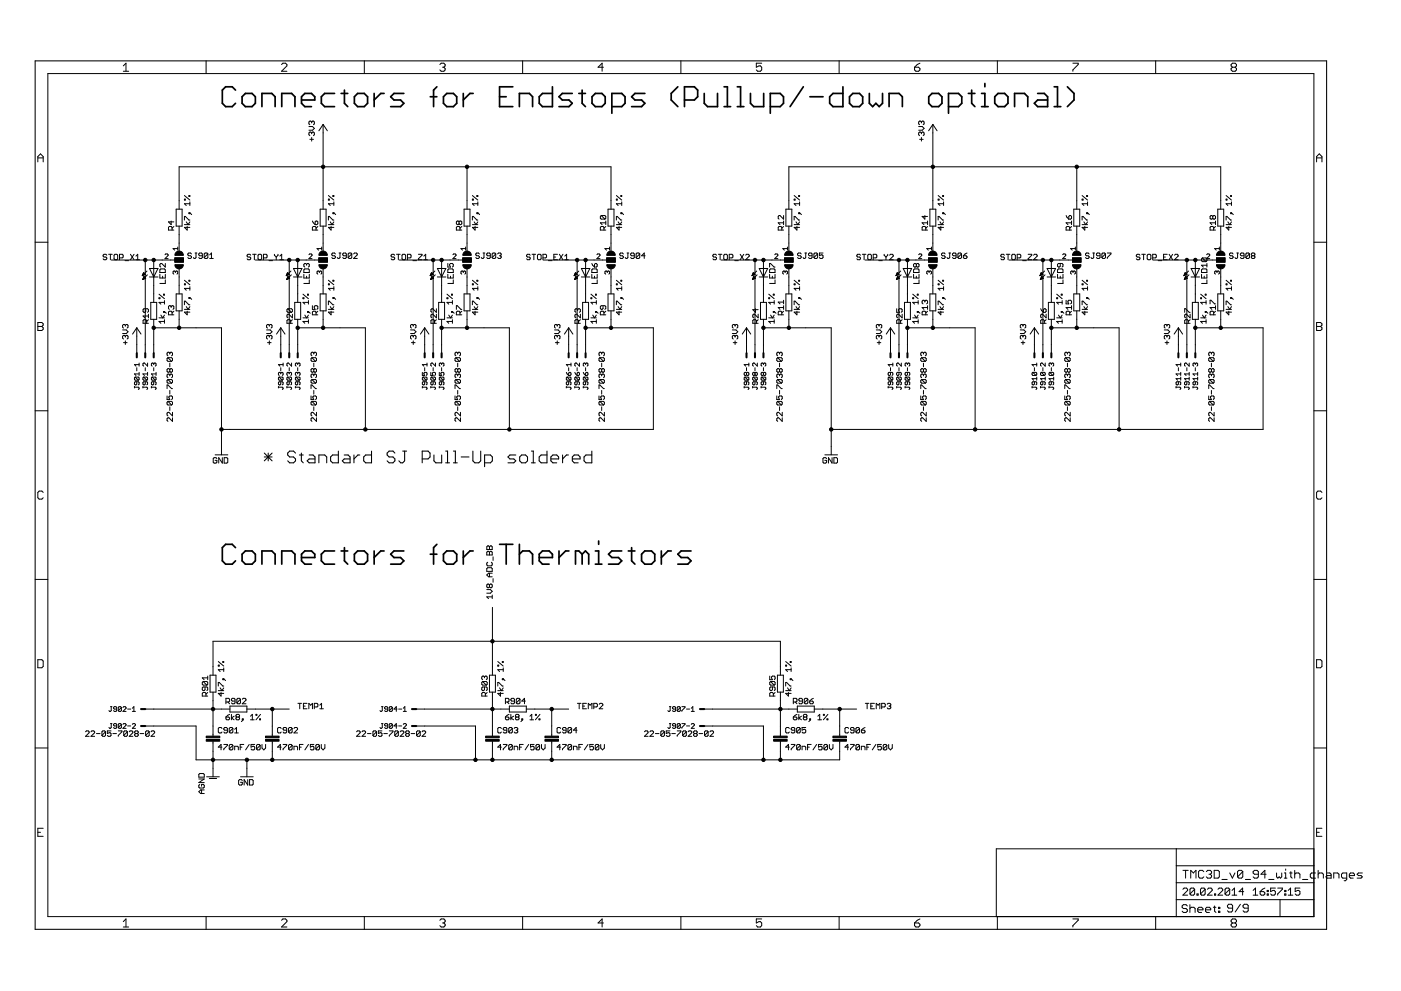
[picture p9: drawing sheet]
<svg xmlns="http://www.w3.org/2000/svg" width="420mm" height="297mm" viewBox="0 0 420 297" stroke-linecap="round" stroke-linejoin="round" font-family="sans-serif">
<g fill="none" stroke="#000" stroke-width=".51">
<path d="M70.6 27l-1-1h-1.9l-1 1v4l1 1h1.9l1-1M72.6 29l1-1h2l1 1v2l-1 1h-2l-1-1zM78.5 32v-4h3l1 1v3M84.5 32v-4h3l1 1v3M90.4 30h4v-1l-1-1h-2l-1 1v2l1 1h2M100.3 28h-2.9l-1 1v2l1 1h2.9M102.3 28h2M103.3 27v4l1 1M107.3 28h1.9l1 1v2l-1 1h-1.9l-1-1v-2zM112.2 28v4M115.2 28h-1l-2 2M121.1 28h-2.9l-1 1 1 1h1.9l1 1-1 1h-2.9"/>
<path d="M129 29h2M131 26l-1 1v5M134 28h2l1 1v2l-1 1h-2l-1-1v-2zM138.9 28v4M141.9 28h-1l-2 2M149.8 29h2M153.8 26h-4v6h4M155.8 32v-4h2.9l1 1v3M165.7 26v6h-3l-1-1v-2l1-1h3M171.6 28h-3l-1 1 1 1h2l1 1-1 1h-3M173.6 28h2M174.6 27v4l1 1"/>
<path d="M178.5 28h2l1 1v2l-1 1h-2l-1-1v-2zM183.5 32h3l1-1v-2l-1-1h-3v6M193.4 28h-3l-1 1 1 1h2l1 1-1 1h-3M203.3 26l-2 2v2l2 2M205.3 30h2.9l1-1v-2l-1-1h-2.9v6M211.2 28v3l1 1h3v-4M217.1 26h1v6M217.1 32h2M221.1 26h1v6M221.1 32h2M225.1 28v3l1 1h2.9v-4M231 32h3l1-1v-2l-1-1h-3v6"/>
<path d="M240.9 26l-4 6M242.9 29h3.9M252.8 26v6h-3l-1-1v-2l1-1h3M254.8 29l1-1h1.9l1 1v2l-1 1h-1.9l-1-1zM260.7 28v3l1 1 1-1 1 1 1-1v-3M266.6 32v-4h3l1 1v3M279.5 28h2l1 1v2l-1 1h-2l-1-1v-2zM284.5 32h2.9l1-1v-2l-1-1h-2.9v6M290.4 28h2M291.4 27v4l1 1M294.4 32h2M294.4 28h1v4"/>
<path d="M295.4 25v1M298.3 29l1-1h2l1 1v2l-1 1h-2l-1-1zM304.3 32v-4h2.9l1 1v3M311.2 28h2l1 1v3h-3l-1-1 1-1h3M316.1 26h1v6M316.1 32h2M320.1 26l2 2v2l-2 2M70.6 164.1l-1-.9h-1.9l-1 .9v4l1 1h1.9l1-1M72.6 166.1l1-1h2l1 1v2l-1 1h-2l-1-1zM78.5 169.1v-4h3l1 1v3M84.5 169.1v-4h3l1 1v3M90.4 167.1h4v-1l-1-1h-2l-1 1v2l1 1h2"/>
<path d="M100.3 165.1h-2.9l-1 1v2l1 1h2.9M102.3 165.1h2M103.3 164.1v4l1 1M106.3 166.1l1-1h1.9l1 1v2l-1 1h-1.9l-1-1zM112.2 165.1v4M115.2 165.1h-1l-2 2M121.1 165.1h-2.9l-1 1 1 1h1.9l1 1-1 1h-2.9M129 166.1h2M131 163.2l-1 .9v5M133 166.1l1-1h2l1 1v2l-1 1h-2l-1-1zM138.9 165.1v4M141.9 165.1h-1l-2 2"/>
<path d="M149.8 163.2h4M151.8 163.2v5.9M155.8 163.2v5.9M155.8 166.1l1-1h1.9l1 1v3M161.7 167.1h4v-1l-1-1h-2l-1 1v2l1 1h2M167.6 165.1v4M170.6 165.1h-1l-2 2M174.6 166.1v3M174.6 166.1l-1-1h-1v4M174.6 166.1l1-1 1 1v3M178.5 169.1h2M178.5 165.1h1v4"/>
<path d="M179.5 162.2v1M186.5 165.1h-3l-1 1 1 1h2l1 1-1 1h-3M188.4 165.1h2M189.4 164.1v4l1 1M192.4 166.1l1-1h2l1 1v2l-1 1h-2l-1-1zM198.3 165.1v4M201.3 165.1h-1l-2 2M207.2 165.1h-2.9l-1 1 1 1h2l.9 1-.9 1h-3"/>
</g>
<g fill="none" stroke="#000" stroke-width=".32">
<path d="M10.5 18.2h387.3v260.4h-387.3zM79.3 135.8l2.3 2.3M79.3 137h2.3M80.4 135.8v2.3M81.6 135.8l-2.3 2.3M88.6 135.8l-.6-.6h-1.1l-.6 .6v.6l.6 .6h1.1l.6 .6v.5l-.6 .6h-1.1l-.6-.6M89.8 136.4h1.2M90.4 135.8v2.3l.6 .6M92.7 136.4h1.2l.6 .6v1.7h-1.8l-.6-.6 .6-.5h1.8M95.6 138.7v-2.3h1.8l.6 .6v1.7M101.5 135.2v3.5h-1.8l-.6-.6v-1.1l.6-.6h1.8M103.2 136.4h1.2l.6 .6v1.7h-1.8l-.5-.6 .5-.5h1.8"/>
<path d="M106.2 136.4v2.3M107.9 136.4h-.6l-1.1 1.2M111.4 135.2v3.5h-1.7l-.6-.6v-1.1l.6-.6h1.7M118.4 135.8l-.5-.6h-1.2l-.6 .6v.6l.6 .6h1.2l.5 .6v.5l-.5 .6h-1.2l-.6-.6M120.8 135.2h1.1M121.3 135.2v2.9l-.5 .6h-.6l-.6-.6M126.6 137.6h1.8l.6-.6v-1.2l-.6-.6h-1.8v3.5M130.1 136.4v1.7l.6 .6h1.8v-2.3M133.6 135.2h.6v3.5M133.6 138.7h1.2M136 135.2h.6v3.5M136 138.7h1.1"/>
<path d="M138.3 137h2.4M141.8 135.2v2.9l.6 .6h1.2l.6-.6v-2.9M145.3 138.7h1.8l.6-.6v-1.1l-.6-.6h-1.8v3.5M154.7 136.4h-1.8l-.6 .6 .6 .6h1.2l.6 .5-.6 .6h-1.8M155.9 137l.5-.6h1.2l.6 .6v1.1l-.6 .6h-1.2l-.5-.6zM159.4 135.2h.5v3.5M159.4 138.7h1.1M164 135.2v3.5h-1.7l-.6-.6v-1.1l.6-.6h1.7M165.2 137.6h2.3v-.6l-.5-.6h-1.2l-.6 .6v1.1l.6 .6h1.2M168.7 136.4v2.3M170.5 136.4h-.6l-1.2 1.2M171.6 137.6h2.4v-.6l-.6-.6h-1.2l-.6 .6v1.1l.6 .6h1.2"/>
<path d="M177.5 135.2v3.5h-1.8l-.5-.6v-1.1l.5-.6h1.8"/>
</g>
<g fill="none" stroke="#000" stroke-width=".3">
<path d="M37 19.7l.8-.8v2.5M61.8 18.2v3.9M84.4 19.3l.4-.4h.8l.4 .4v.4l-1.6 1.7h1.6M109.3 18.2v3.9M131.9 19.3l.4-.4h.8l.4 .4v.4l-.4 .5M156.7 18.2v3.9M204.2 18.2v3.9M228.4 18.9h-1.6v1.3l.8-.5h.4l.4 .5v.8l-.4 .4h-.8l-.4-.4M251.7 18.2v3.9M275.9 18.9l-.8 .4-.8 .9M299.1 18.2v3.9M321.8 18.9h1.5v.4l-1.5 1.7v.4"/>
<path d="M346.6 18.2v3.9M14.4 22.1h379.6v252.6h-379.6zM37 21.4h1.6M92.6 37.9h1.1l.6 .6-.6 .5h-1.1M93.5 36.6v.3M93.5 39.9v.2M93.5 39.9l-.3-.3-.6 .3v.5l.3 .3M93.5 36.6l-.3-.3-.6 .3v.5l.3 .3M93.5 39.9l.2-.3 .6 .3v.5l-.3 .3M93.5 36.6l.2-.3 .6 .3v.5l-.3 .3M96.9 37.3l1.3 1.9M96.9 37.3l-1.3 1.9"/>
<path d="M96.9 37.3v25.4M132.7 20.2h.4M133.1 20.2l.4 .4v.4l-.4 .4h-.8l-.4-.4M181 20.2h-1.6l1.2-1.3v2.5M274.3 20.2h1.2l.4 .4v.4l-.4 .4h-.8l-.4-.4zM275.5 37.9h1.1l.5 .6-.5 .5h-1.1M276.3 39.9l-.2-.3-.6 .3v.5l.3 .3M276.3 39.9l.3-.3 .5 .3v.5l-.2 .3M276.3 36.6l-.2-.3-.6 .3v.5l.3 .3M276.3 36.6l.3-.3 .5 .3v.5l-.2 .3M276.3 36.6v.3M276.3 39.9v.2"/>
<path d="M279.8 37.3l1.2 1.9M279.8 37.3l-1.3 1.9M279.8 37.3v25.4M369.6 20.2l-.4-.5v-.4l.4-.4h.8l.4 .4v.4l-.4 .5M369.6 20.2l-.4 .4v.4l.4 .4h.8l.4-.4v-.4l-.4-.4M369.6 20.2h.8M11.3 48.5v-1.6l.8-.8 .9 .8v1.6M11.3 47.3h1.7M55.3 59.7h.3v.3h-.3zM55.3 58.6l1.6 1.4M56.7 58.6h.2v.3h-.2zM92.9 41.8h1.1"/>
<path d="M93.5 41.2v1.1M98.5 59.7h.3v.3h-.3zM98.5 58.6l1.6 1.4M99.8 58.6h.3v.3h-.3zM140.1 50v12.7M141.7 59.7h.2v.3h-.2zM141.7 58.6l1.6 1.4M143 58.6h.3v.3h-.3zM184.8 59.7h.3v.3h-.3zM184.8 58.6l1.7 1.4M186.2 58.6h.3v.3h-.3zM238.2 59.7h.2v.3h-.2z"/>
<path d="M238.2 58.6l1.6 1.4M239.5 58.6h.3v.3h-.3zM275.8 41.8h1.1M276.3 41.2v1.1M281.3 59.7h.3v.3h-.3zM281.3 58.6l1.7 1.4M282.7 58.6h.3v.3h-.3zM322.9 50v12.7M324.5 59.7h.3v.3h-.3zM324.5 58.6l1.7 1.4M325.9 58.6h.3v.3h-.3zM367.7 59.7h.3v.3h-.3z"/>
<path d="M367.7 58.6l1.6 1.4M369.1 58.6h.2v.3h-.2zM394.8 47.3h1.7M394.8 48.5v-1.6l.8-.8 .9 .8v1.6M10.5 72.6h3.9M32 76.5l-.3-.3h-.5l-.3 .3 .3 .5h.5l.3 .3-.3 .6h-.5l-.3-.3M32.6 76.2h1.1M33.1 76.2v1.7M33.4 77.9h19.1M34.5 76.2h.5l.3 .3v1.1l-.3 .3h-.5l-.3-.3v-1.1zM35.8 77.3h.9l.2-.3v-.5l-.2-.3h-.9v1.7M37.5 78.1h1.1"/>
<path d="M39.1 76.2l1.1 1.7M40.2 76.2l-1.1 1.7M40.8 77.9h1M40.8 76.8l.5-.6v1.7M43.6 77.9v28M46.1 77.9v12.7M49.5 76.3l.2-.2 .7 .2-.9 1.2h.9M49.6 79v1.1l-1.1-1.1-.6 .2v.6l.3 .3M51.3 66.3v1l-.8-.8h1.6M51.6 69v-.8l-.3-.3h-.5l-.3 .3v.8h1.6M52.1 67.9l-.5 .5M52.5 77.3h2.5v1.3h-2.5z"/>
<path d="M52.8 62.7h1.8v5.1h-1.8zM53.3 74.5h-1.4l.5 .5M53.3 74v1M53.7 62.7v-12.7h129.5v12.7M53.7 67.8v7.6M55.3 66v-1.1h.3l1.1 1.1h.2M55.3 67.3h1.6M55.9 66.5l.5 .8 .5-.8M56.1 67.9v1.1l-.8-.8h1.6M56.7 63.8h.2v.3h-.2zM56.9 60.5v1.1M56.9 63.8l.6 .5"/>
<path d="M56.9 61.1h-1.6l.6 .5M57.4 76.1l-.3-.3h-.5l-.3 .3 .3 .6h.5l.3 .2-.3 .6h-.5l-.3-.3M58.5 75.8h.6M58.8 75.8v1.4l-.3 .3-.5-.3M60.7 76.7h-.8l-.3-.3 .3-.6h.5l.3 .3v1.1l-.3 .3h-.5l-.3-.3M62.3 76.1l-.2-.3h-.6l-.3 .3v1.1M62.3 76.1v1.1l-.2 .3h-.6l-.3-.3M62.3 76.1l-1.1 1.1M62.9 77.5h1.1M62.9 76.4l.5-.6v1.7M75.2 76.5l-.3-.3h-.5l-.3 .3 .3 .5h.5l.3 .3-.3 .6h-.5l-.3-.3M75.8 76.2h1"/>
<path d="M76.3 76.2v1.7M76.6 77.9h19M77.4 76.5l.3-.3h.5l.3 .3v1.1l-.3 .3h-.5l-.3-.3zM79 77.3h.8l.3-.3v-.5l-.3-.3h-.8v1.7M80.7 78.1h1M82.3 76.2v.3l.5 .5M82.8 77v.9M83.4 76.2l-.6 .8M83.9 76.8l.6-.6v1.7M83.9 77.9h1.1M86.7 77.9v28M89.3 77.9v12.7"/>
<path d="M91.9 79.2l-.2-.2-.6 .2v.6l.3 .3M91.9 79.2l.3-.2 .6 .2v.6l-.3 .3M91.9 79.2v.3M92.6 76.3l.3-.2 .7 .2-1 1.2h1M93.7 66.3l.8 1M94.5 66.5l.3-.2 .5 .2v.6l-.3 .2h-.5zM94.8 69v-.8l-.3-.3h-.5l-.3 .3v.8h1.6M95.3 67.9l-.5 .5M95.6 77.3h2.6v1.3h-2.6zM96 62.7h1.8v5.1h-1.8zM96.5 74.5h-1.4l.4 .5M96.5 74v1"/>
<path d="M96.9 67.8v7.6M98.5 67.3h1.6M98.5 66v-1.1h.3l1 1.1h.3M99 66.5l.6 .8 .5-.8M99.3 67.9v1.1l-.8-.8h1.6M99.8 63.8h.3v.3h-.3zM100.1 61.1h-1.6l.5 .5M100.1 60.5v1.1M100.1 63.8l.6 .5M100.6 76.1l-.3-.3h-.5l-.3 .3 .3 .6h.5l.3 .2-.3 .6h-.5l-.3-.3M101.7 75.8h.5M102 75.8v1.4l-.3 .3-.6-.3"/>
<path d="M103.9 76.7h-.8l-.3-.3 .3-.6h.5l.3 .3v1.1l-.3 .3h-.5l-.3-.3M105.5 76.1v1.1l-.3 .3h-.5l-.3-.3M105.5 76.1l-.3-.3h-.5l-.3 .3v1.1M105.5 76.1l-1.1 1.1M106 76.1l.3-.3h.6l.2 .3v.3l-1.1 1.1h1.1M118.4 76.5l-.3-.3h-.5l-.3 .3 .3 .5h.5l.3 .3-.3 .6h-.5l-.3-.3M118.9 76.2h1.1M119.5 76.2v1.7M119.7 77.9h19.1M120.8 76.2h.6l.2 .3v1.1l-.2 .3h-.6l-.2-.3v-1.1zM122.2 77.3h.8l.3-.3v-.5l-.3-.3h-.8v1.7M123.8 78.1h1.1"/>
<path d="M125.5 76.2h1.1v.3l-1.1 1.1v.3h1.1M127.1 76.8l.6-.6v1.7M127.1 77.9h1.1M129.9 77.9v28M132.4 77.9v12.7M134.3 79v1.1h.8l-.3-.9 .3-.2h.6l.2 .2v.6l-.2 .3M135.8 76.3l.3-.2 .7 .2-1 1.2h1M137.7 66.5l-.3-.2-.5 .2v.6l.2 .2 .6-.2M137.7 66.5l.2-.2 .6 .2v.6l-.3 .2-.5-.2M137.7 66.5v.6M137.9 69v-.8l-.2-.3h-.6l-.2 .3v.8h1.6M138.5 67.9l-.6 .5"/>
<path d="M138.8 77.3h2.5v1.3h-2.5zM139.2 62.7h1.7v5.1h-1.7zM139.6 74.5h-1.4l.5 .5M139.6 74v1M140.1 67.8v7.6M141.7 67.3h1.6M141.7 66v-1.1h.2l1.1 1.1h.3M142.2 66.5l.5 .8 .6-.8M142.5 67.9v1.1l-.8-.8h1.6M143 63.8h.3v.3h-.3zM143.3 61.1h-1.6l.5 .5M143.3 60.5v1.1"/>
<path d="M143.3 63.8l.5 .5M143.8 76.1l-.3-.3h-.5l-.3 .6 .3 .3h.5l.3 .5-.3 .3h-.5l-.3-.3M144.9 75.8h.5M145.1 75.8v1.4l-.2 .3-.6-.3M147 76.7h-.8l-.2-.3 .2-.6h.6l.2 .3v1.1l-.2 .3h-.6l-.2-.3M148.7 76.1l-.3-.3h-.5l-.3 .3v1.1M148.7 76.1v1.1l-.3 .3h-.5l-.3-.3M148.7 76.1l-1.1 1.1M149.2 76.1l.3-.3h.6l.2 .3-.2 .6M149.8 76.7h.3M150.1 76.7l.2 .2-.2 .6h-.6l-.3-.3M159 76.5l-.3-.3h-.5l-.3 .3 .3 .5h.5l.3 .3-.3 .6h-.5l-.3-.3"/>
<path d="M159.6 76.2h1M160.1 76.2v1.7M161.2 76.5l.3-.3h.5l.3 .3v1.1l-.3 .3h-.5l-.3-.3zM162.8 77.3h.8l.3-.3v-.5l-.3-.3h-.8v1.7M162.9 77.9h19.1M164.5 78.1h1M166.1 77h.5M167.2 76.2h-1.1v1.7h1.1M167.7 76.2l1.1 1.7M168.8 76.2l-1.1 1.7M169.4 77.9h1.1M169.4 76.8l.5-.6v1.7"/>
<path d="M173.1 77.9v28M175.6 77.9v12.7M177.5 79l.8 1.1M178.3 79.2l.3-.2 .5 .2v.6l-.3 .3h-.5zM179 76.3l.2-.2 .7 .2-.9 1.2h.9M180.3 64.6l-.3 .3v.5l.3 .3h1.1M180.3 64.6l1.1 1.1M180.3 64.6h1.1l.3 .3v.5l-.3 .3M181.1 69v-.8l-.3-.3h-.5l-.3 .3v.8h1.7M181.7 66.3v1M181.7 67.9l-.6 .5M181.7 66.8h-1.7l.6 .5"/>
<path d="M182 77.3h2.5v1.3h-2.5zM182.4 62.7h1.7v5.1h-1.7zM182.8 74.5h-1.4l.5 .5M182.8 74v1M183.2 67.8v7.6M184.8 67.3h1.7M184.8 66v-1.1l1.7 1.1M185.4 66.5l.5 .8 .6-.8M185.7 67.9v1.1l-.9-.8h1.7M186.2 63.8h.3v.3h-.3zM186.5 61.1h-1.7l.6 .5M186.5 60.5v1.1"/>
<path d="M186.5 63.8l.5 .5M186.9 76.1l-.2-.3h-.6l-.2 .6 .2 .3h.6l.2 .5-.2 .3h-.6l-.2-.3M188 75.8h.6M188.3 75.8v1.4l-.3 .3-.5-.3M190.2 76.7h-.8l-.3-.3 .3-.6h.5l.3 .3v1.1l-.3 .3h-.5l-.3-.3M191.9 76.1l-.3-.3h-.6l-.2 .3v1.1M191.9 76.1v1.1l-.3 .3h-.6l-.2-.3M191.9 76.1l-1.1 1.1M193.5 76.7h-1.1l.8-.9v1.7M214.9 76.5l-.3-.3h-.5l-.3 .3 .3 .5h.5l.3 .3-.3 .6h-.5l-.3-.3M215.4 76.2h1.1M216 76.2v1.7"/>
<path d="M216.3 77.9h19M217.1 76.5l.2-.3h.6l.2 .3v1.1l-.2 .3h-.6l-.2-.3zM218.7 77.3h.8l.3-.3v-.5l-.3-.3h-.8v1.7M220.3 78.1h1.1M222 76.2l1.1 1.7M223.1 76.2l-1.1 1.7M223.6 76.5l.3-.3h.5l.3 .3v.3l-1.1 1.1h1.1M226.4 77.9v28M229 77.9v12.7M232.3 76.3l.3-.2 .7 .2-1 1.2h1M234.5 69v-.8l-.3-.3h-.6l-.2 .3v.8h1.6M235 64.6v1.1l-1.1-1.1h-.3l-.2 .3v.5l.2 .3"/>
<path d="M235 66.8h-1.6l.5 .5M235 66.3v1M235 67.9l-.5 .5M235.3 77.3h2.5v1.3h-2.5zM235.7 62.7h1.8v5.1h-1.8zM236.2 74.5h-1.4l.4 .5M236.2 74v1M236.6 62.7v-12.7h129.5v12.7M236.6 67.8v7.6M238.2 67.3h1.6M238.2 66v-1.1h.2l1.1 1.1h.3M238.7 66.5l.6 .8 .5-.8"/>
<path d="M239 67.9v1.1l-.8-.8h1.6M239.5 63.8h.3v.3h-.3zM239.8 61.1h-1.6l.5 .5M239.8 60.5v1.1M239.8 63.8l.5 .5M240.3 76.1l-.3-.3h-.5l-.3 .6 .3 .3h.5l.3 .5-.3 .3h-.5l-.3-.3M241.4 75.8h.5M241.6 75.8v1.4l-.2 .3-.6-.3M243.5 76.7h-.8l-.2-.3 .2-.6h.6l.2 .3v1.1l-.2 .3h-.6l-.2-.3M245.2 76.1v1.1l-.3 .3h-.5l-.3-.3M245.2 76.1l-.3-.3h-.5l-.3 .3v1.1M245.2 76.1l-1.1 1.1"/>
<path d="M246.8 75.8h-1.1v.9l.6-.3 .5 .3v.5l-.3 .3h-.5l-.3-.3M258 76.5l-.2-.3h-.6l-.2 .3 .2 .5h.6l.2 .3-.2 .6h-.6l-.2-.3M258.6 76.2h1.1M259.1 76.2v1.7M259.4 77.9h19.1M260.2 76.5l.3-.3h.5l.3 .3v1.1l-.3 .3h-.5l-.3-.3zM261.9 77.3h.8l.3-.3v-.5l-.3-.3h-.8v1.7M263.5 78.1h1.1M265.2 76.2v.3l.5 .5M265.7 77v.9M266.2 76.2l-.5 .8M266.8 76.5l.3-.3h.5l.3 .3v.3l-1.1 1.1h1.1"/>
<path d="M269.6 77.9v28M272.1 77.9v12.7M274.8 79.2l-.3-.2-.5 .2v.6l.3 .3 .5-.3M274.8 79.2l.3-.2 .5 .2v.6l-.3 .3-.5-.3M274.8 79.2v.6M275.5 76.3l.2-.2 .7 .2-.9 1.2h.9M277.4 64.6v1.1l-.9-.8h1.7M277.6 69v-.8l-.2-.3h-.6l-.3 .3v.8h1.7M278.2 66.8h-1.7l.6 .5M278.2 66.3v1M278.2 67.9l-.6 .5M278.5 77.3h2.5v1.3h-2.5z"/>
<path d="M278.9 62.7h1.7v5.1h-1.7zM279.3 74.5h-1.4l.5 .5M279.3 74v1M279.8 67.8v7.6M281.3 67.3h1.7M281.3 66v-1.1h.3l1.1 1.1h.3M281.9 66.5l.5 .8 .6-.8M282.2 67.9v1.1l-.9-.8h1.7M282.7 63.8h.3v.3h-.3zM283 61.1h-1.7l.6 .5M283 60.5v1.1M283 63.8l.5 .5"/>
<path d="M283.4 76.1l-.2-.3h-.6l-.2 .3 .2 .6h.6l.2 .2-.2 .6h-.6l-.2-.3M284.5 75.8h.6M284.8 75.8v1.4l-.3 .3-.5-.3M286.7 76.7h-.8l-.3-.3 .3-.6h.5l.3 .3v1.1l-.3 .3h-.5l-.3-.3M288.4 76.1v1.1l-.3 .3h-.6l-.2-.3M288.4 76.1l-.3-.3h-.6l-.2 .3v1.1M288.4 76.1l-1.1 1.1M288.9 76.7h.8l.3 .5-.3 .3h-.5l-.3-.3zM290 75.8l-1.1 .9M301.2 76.5l-.3-.3h-.5l-.3 .3 .3 .5h.5l.3 .3-.3 .6h-.5l-.3-.3M301.8 76.2h1.1M302.3 76.2v1.7"/>
<path d="M302.6 77.9h19M303.7 76.2h.5l.3 .3v1.1l-.3 .3h-.5l-.3-.3v-1.1zM305.1 77.3h.8l.2-.3v-.5l-.2-.3h-.8v1.7M306.7 78.1h1.1M308.3 76.2h1.1v.3l-1.1 1.1v.3h1.1M310 76.5l.2-.3h.6l.2 .3v.3l-1 1.1h1M312.8 77.9v28M315.3 77.9v12.7M318 79v.8l-.3 .3-.5-.3v-.6l.2-.2h1.1l.3 .2v.6l-.3 .3M318.7 76.3l.2-.2 .7 .2-.9 1.2h.9M319.7 64.6l.8 1.1M320.5 64.9l.6-.3 .3 .3v.5l-.3 .3h-.6z"/>
<path d="M320.8 69v-.8l-.3-.3h-.5l-.3 .3v.8h1.7M321.4 66.8h-1.7l.6 .5M321.4 66.3v1M321.4 67.9l-.6 .5M321.6 77.3h2.6v1.3h-2.6zM322 62.7h1.8v5.1h-1.8zM322.5 74.5h-1.4l.5 .5M322.5 74v1M322.9 67.8v7.6M324.5 67.3h1.7M324.5 66v-1.1h.3l1.1 1.1h.3M325.1 66.5l.5 .8 .6-.8"/>
<path d="M325.3 67.9v1.1l-.8-.8h1.7M325.9 63.8h.3v.3h-.3zM326.2 61.1h-1.7l.6 .5M326.2 60.5v1.1M326.2 63.8l.5 .5M326.6 76.1l-.3-.3h-.5l-.3 .3 .3 .6h.5l.3 .2-.3 .6h-.5l-.3-.3M327.7 75.8h.6M328 75.8v1.4l-.3 .3-.5-.3M329.9 76.7h-.8l-.3-.3 .3-.6h.5l.3 .3v1.1l-.3 .3h-.5l-.3-.3M331.5 76.1l-.2-.3h-.6l-.2 .3v1.1M331.5 76.1v1.1l-.2 .3h-.6l-.2-.3M331.5 76.1l-1 1.1"/>
<path d="M332.1 75.8h1.1v.3l-1.1 1.1v.3M341.9 76.5l-.3-.3h-.5l-.3 .3 .3 .5h.5l.3 .3-.3 .6h-.5l-.3-.3M342.4 76.2h1.1M343 76.2v1.7M344.3 76.2h.6l.2 .3v1.1l-.2 .3h-.6l-.3-.3v-1.1zM345.7 77.3h.8l.3-.3v-.5l-.3-.3h-.8v1.7M345.8 77.9h19M347.3 78.1h1.1M349 77h.5M350.1 76.2h-1.1v1.7h1.1M350.6 76.2l1.1 1.7M351.7 76.2l-1.1 1.7"/>
<path d="M352.2 76.5l.3-.3h.6l.2 .3v.3l-1.1 1.1h1.1M355.9 77.9v28M358.5 77.9v12.7M360.6 77.3l-.3 .3v.5l.3 .3h1.1M360.6 77.3h1.1l.2 .3v.5l-.2 .3M360.6 77.3l1.1 1.1M361.9 76.3l.2-.2 .7 .2-.9 1.2h.9M361.9 79v1.1M361.9 79.5h-1.6l.6 .6M363.7 64.9l.3-.3 .5 .3v.5l-.2 .3-.6-.3M363.7 64.9l-.3-.3-.5 .3v.5l.3 .3 .5-.3M363.7 64.9v.5"/>
<path d="M364 69v-.8l-.3-.3h-.5l-.3 .3v.8h1.6M364.5 66.8h-1.6l.5 .5M364.5 66.3v1M364.5 67.9l-.5 .5M364.8 77.3h2.6v1.3h-2.6zM365.2 62.7h1.8v5.1h-1.8zM365.7 74.5h-1.4l.4 .5M365.7 74v1M366.1 67.8v7.6M367.7 67.3h1.6M367.7 66v-1.1l1.6 1.1M368.2 66.5l.6 .8 .5-.8"/>
<path d="M368.5 67.9v1.1l-.8-.8h1.6M369.1 63.8h.2v.3h-.2zM369.3 61.1h-1.6l.5 .5M369.3 60.5v1.1M369.3 63.8l.6 .5M369.8 76.1l-.3-.3h-.5l-.3 .6 .3 .3h.5l.3 .5-.3 .3h-.5l-.3-.3M370.9 75.8h.5M371.2 75.8v1.4l-.3 .3-.5-.3M373.1 76.7h-.8l-.3-.3 .3-.6h.5l.3 .3v1.1l-.3 .3h-.5l-.3-.3M374.7 76.1l-1.1 1.1M374.7 76.1l-.3-.3h-.5l-.3 .3v1.1M374.7 76.1v1.1l-.3 .3h-.5l-.3-.3"/>
<path d="M375.5 76.7l-.2-.3 .2-.6h.6l.2 .3-.2 .6M375.5 76.7h.6M375.5 76.7l-.2 .2 .2 .6h.6l.2-.3-.2-.5M394 72.6h3.8M11.3 96.7h1.3l.4 .4v.4l-.4 .4 .4 .4v.4l-.4 .4h-1.3zM11.3 97.9h1.3M36.8 98.9h1.1l.5 .5-.5 .6h-1.1M37.6 97.5v.3M37.6 97.5l-.3-.2-.5 .2v.6l.2 .2M37.6 97.5l.3-.2 .5 .2v.6l-.3 .2M41 98.3v7.6M41 98.3l1.3 1.8"/>
<path d="M41 98.3l-1.2 1.8M42.7 82.5h.2M42.8 82.4h.4M42.8 83.7h.1M42.8 82.3h.6M42.9 82.2h.6M42.9 83.6h.2M42.9 82.1h.5M42.9 83.5h.5M43 81.9h.2M43 83.4h.7M43 83.3h.6"/>
<path d="M43 81.8h.1M43.1 81.7l.5 .6-.9 .3zM43.1 83.1h.3M43.1 83h.2M43.2 82.9h.1M43.2 82.9l-.4 .9M43.2 82.9l.5 .5-.9 .4M43.7 92.5v.8l-.3 .3-.5-.3v-.5l.3-.3h1.1l.2 .3v.5l-.2 .3M44 96.9v-.8l-.3-.3h-.5l-.3 .3v.8h1.6M44.1 81.2l-1.4 1.4M44.2 82.4l-1.4 1.4M44.5 95.8l-.5 .6"/>
<path d="M44.5 94.7h-1.6l.5 .6M44.5 94.2v1.1M44.8 80.5h2.6l-1.3 2.5zM44.8 83h2.6M45.2 90.6h1.8v5.1h-1.8zM46.1 95.7v10.2M46.1 98.3h20.3v38M47.7 95.3h1.6M47.7 89.3h.3v.2h-.3zM47.7 88.2l1.6 1.3M47.9 82.2v1.1h1.7v-1.1M48.2 80.6h1.1l.3 .3v.8h-1.7v-.8z"/>
<path d="M48.2 94.4l.6 .9 .5-.9M48.8 82.8v.5M49 88.2h.3v.3h-.3zM49 93.4h.3v.2h-.3zM49.3 96.4h-1.6l.5 .5M49.3 90.1v1.1M49.3 95.8v1.1M49.3 93.4l.6 .5M49.3 90.6h-1.6l.5 .6M49.6 83.9v1.1h-1.7M51.3 91.9l-.2-.3-.6 .3v.6l.3 .2M51.3 91.9l.3-.3 .5 .3v.6l-.2 .2"/>
<path d="M51.3 91.9v.3M51.6 94.4v-.8l-.3-.3h-.5l-.3 .3v.8h1.6M52.1 93.3l-.5 .5M52.6 81.5l-.2-.3-.5 .3 .2 .7M52.6 81.5l.2-.3 .5 .3-.2 .7M52.6 81.5v.2M52.8 88.1h1.8v5.1h-1.8zM53.7 80.5v7.6M53.7 93.2v5.1M55.3 92.7h1.6M55.3 85.1h.3v.3h-.3zM55.3 91.4v-1.1h.3l1.1 1.1h.2"/>
<path d="M55.3 84l1.6 1.4M55.9 91.9l.5 .8 .5-.8M56.1 93.3v1.1l-.8-.8h1.6M56.7 89.2h.2v.3h-.2zM56.7 84h.2v.3h-.2zM56.9 86.4h-1.6l.6 .6M56.9 89.2l.6 .5M56.9 85.9v1.1M79.9 98.9h1.1l.6 .5-.6 .6h-1.1M80.8 97.5l-.3-.2-.6 .2v.6l.3 .2M80.8 97.5l.2-.2 .6 .2v.6l-.3 .2M80.8 97.5v.3"/>
<path d="M84.2 98.3v7.6M84.2 98.3l1.3 1.8M84.2 98.3l-1.3 1.8M85.9 82.5h.2M85.9 82.4h.4M86 82.3h.6M86 83.7h.1M86 82.2h.7M86 83.6h.3M86.1 82.1h.5M86.1 83.5h.5M86.1 83.4h.7"/>
<path d="M86.1 81.9h.3M86.2 83.3h.5M86.2 81.8h.1M86.2 83.1h.4M86.2 81.7l.5 .6-.8 .3zM86.3 83h.2M86.3 92.5l-.2 .3v.5l.2 .3h1.1M86.3 92.5h1.1l.3 .3v.5l-.3 .3M86.3 92.5l1.1 1.1M86.3 82.9h.1M86.4 82.9l-.4 .9M86.4 82.9l.5 .5-.9 .4"/>
<path d="M87.2 96.9v-.8l-.3-.3h-.6l-.2 .3v.8h1.6M87.2 81.2l-1.3 1.4M87.4 82.4l-1.4 1.4M87.7 94.2v1.1l-1.1-1.1-.5 .2v.6l.2 .3M87.7 95.8l-.5 .6M88 83h2.6M88 80.5h2.6l-1.3 2.5zM88.4 90.6h1.8v5.1h-1.8zM89.3 98.3h20.3v30.4M89.3 95.7v10.2M90.9 95.3h1.6M90.9 89.3h.2v.2h-.2z"/>
<path d="M90.9 88.2l1.6 1.3M91.1 82.2v1.1h1.7v-1.1M91.4 80.6h1.1l.3 .3v.8h-1.7v-.8zM91.4 94.4l.5 .9 .6-.9M91.9 82.8v.5M92.2 93.4h.3v.2h-.3zM92.2 88.2h.3v.3h-.3zM92.5 96.4h-1.6l.5 .5M92.5 90.6h-1.6l.5 .6M92.5 90.1v1.1M92.5 95.8v1.1M92.5 93.4l.5 .5"/>
<path d="M92.8 83.9v1.1h-1.7M93.7 91.6v1.1h.8l-.3-.5 .3-.6h.5l.3 .3v.6l-.3 .2M94.8 94.4v-.8l-.3-.3h-.5l-.3 .3v.8h1.6M95.3 93.3l-.5 .5M95.8 81.5l-.3-.3-.4 .3 .2 .7M95.8 81.5l.2-.3 .5 .3-.3 .7M95.8 81.5v.2M96 88.1h1.8v5.1h-1.8zM96.9 80.5v7.6M96.9 93.2v5.1M98.5 92.7h1.6M98.5 91.4v-1.1h.3l1 1.1h.3"/>
<path d="M98.5 85.1h.3v.3h-.3zM98.5 84l1.6 1.4M99 91.9l.6 .8 .5-.8M99.3 93.3v1.1l-.8-.8h1.6M99.8 89.2h.3v.3h-.3zM99.8 84h.3v.3h-.3zM100.1 86.4h-1.6l.5 .6M100.1 89.2l.6 .5M100.1 85.9v1.1M123.1 98.9h1.1l.6 .5-.6 .6h-1.1M123.9 97.5l-.2-.2-.6 .2v.6l.3 .2M123.9 97.5l.3-.2 .6 .2v.6l-.3 .2"/>
<path d="M123.9 97.5v.3M127.4 98.3v7.6M127.4 98.3l1.2 1.8M127.4 98.3l-1.3 1.8M129.1 82.5h.1M129.1 82.4h.4M129.2 82.3h.6M129.2 83.7h.1M129.2 83.6h.3M129.2 82.2h.6M129.3 82.1h.4M129.3 83.5h.5"/>
<path d="M129.3 81.9h.3M129.3 83.4h.7M129.4 83.3h.5M129.4 81.8h.1M129.4 81.7l.5 .6-.9 .3zM129.4 83.1h.4M129.5 83h.2M129.5 82.9h.1M129.5 82.9l-.4 .9M129.5 82.9l.5 .5M130 83.4l-.9 .4M130.3 96.9v-.8l-.2-.3h-.6l-.3 .3v.8h1.7"/>
<path d="M130.4 81.2l-1.4 1.4M130.5 82.4l-1.4 1.4M130.9 94.2v1.1l-1.1-1.1-.6 .2v.6l.3 .3M130.9 92.5v1.1l-1.1-1.1h-.3l-.3 .3v.5l.3 .3M130.9 95.8l-.6 .6M131.2 83h2.5M131.2 80.5h2.5l-1.3 2.5zM131.6 90.6h1.7v5.1h-1.7zM132.4 95.7v10.2M132.4 98.3h20.4v30.4M134 95.3h1.7M134 89.3h.3v.2h-.3z"/>
<path d="M134 88.2l1.7 1.3M134.3 82.2v1.1h1.6v-1.1M134.3 80.9l.3-.3h1.1l.2 .3v.8h-1.6zM134.6 94.4l.5 .9 .6-.9M135.1 82.8v.5M135.4 93.4h.3v.2h-.3zM135.4 88.2h.3v.3h-.3zM135.7 96.4h-1.7l.6 .5M135.7 90.6h-1.7l.6 .6M135.7 90.1v1.1M135.7 95.8v1.1M135.7 93.4l.5 .5"/>
<path d="M135.9 83.9v1.1h-1.6M136.9 92.7v-1.1h.2l1.1 1.1h.3M137.9 94.4v-.8l-.2-.3h-.6l-.2 .3v.8h1.6M138.5 93.3l-.6 .5M138.9 81.5l-.2-.3-.5 .3 .3 .7M138.9 81.5l.3-.3 .4 .3-.2 .7M138.9 81.5v.2M139.2 88.1h1.7v5.1h-1.7zM140.1 80.5v7.6M140.1 93.2v5.1M141.7 92.7h1.6M141.7 91.4v-1.1h.2l1.1 1.1h.3"/>
<path d="M141.7 85.1h.2v.3h-.2zM141.7 84l1.6 1.4M142.2 91.9l.5 .8 .6-.8M142.5 93.3v1.1l-.8-.8h1.6M143 89.2h.3v.3h-.3zM143 84h.3v.3h-.3zM143.3 86.4h-1.6l.5 .6M143.3 89.2l.5 .5M143.3 85.9v1.1M166.3 98.9h1.1l.5 .5-.5 .6h-1.1M167.1 97.5l-.3-.2-.5 .2v.6l.3 .2M167.1 97.5l.3-.2 .5 .2v.6l-.2 .2"/>
<path d="M167.1 97.5v.3M170.5 98.3v7.6M170.5 98.3l1.3 1.8M170.5 98.3l-1.2 1.8M172.2 82.5h.2M172.3 82.4h.4M172.3 82.3h.7M172.3 83.7h.1M172.4 82.2h.6M172.4 83.6h.3M172.4 82.1h.5M172.4 83.5h.6"/>
<path d="M172.5 81.9h.3M172.5 83.4h.7M172.5 83.3h.6M172.6 81.8h.1M172.6 81.7l.5 .6-.9 .3zM172.6 83.1h.4M172.6 83h.2M172.7 82.9h.1M172.7 82.9l-.4 .9M172.7 82.9l.5 .5M173.2 83.4l-.9 .4M173.2 92.8l.3-.3 .6 .3v.5l-.3 .3"/>
<path d="M173.2 92.8l-.2-.3-.6 .3v.5l.3 .3M173.2 92.8v.3M173.5 96.9v-.8l-.3-.3h-.5l-.3 .3v.8h1.7M173.6 81.2l-1.4 1.4M173.7 82.4l-1.4 1.4M174.1 94.2v1.1l-1.1-1.1-.6 .2v.6l.3 .3M174.1 95.8l-.6 .6M174.3 83h2.6M174.3 80.5h2.6l-1.3 2.5zM174.7 90.6h1.8v5.1h-1.8zM175.6 95.7v10.2M175.6 98.3h20.3v30.4h-129.5"/>
<path d="M177.2 95.3h1.6M177.2 89.3h.3v.2h-.3zM177.2 88.2l1.6 1.3M177.5 82.2v1.1h1.6v-1.1M177.7 80.6h1.1l.3 .3v.8h-1.6v-.8zM177.8 94.4l.5 .9 .5-.9M178.3 82.8v.5M178.6 93.4h.2v.2h-.2zM178.6 88.2h.2v.3h-.2zM178.8 96.4h-1.6l.6 .5M178.8 90.6h-1.6l.6 .6M178.8 90.1v1.1"/>
<path d="M178.8 95.8v1.1M178.8 93.4l.6 .5M179.1 83.9v1.1h-1.6M180.8 91.6v.9l-.2 .2-.6-.2v-.6l.3-.3h1.1l.3 .3v.6l-.3 .2M181.1 94.4v-.8l-.3-.3h-.5l-.3 .3v.8h1.7M181.7 93.3l-.6 .5M182.1 81.5l-.2-.3-.5 .3 .3 .7M182.1 81.5l.3-.3 .4 .3-.2 .7M182.1 81.5v.2M182.4 88.1h1.7v5.1h-1.7zM183.2 80.5v7.6M183.2 93.2v5.1"/>
<path d="M184.8 92.7h1.7M184.8 91.4v-1.1l1.7 1.1M184.8 85.1h.3v.3h-.3zM184.8 84l1.7 1.4M185.4 91.9l.5 .8 .6-.8M185.7 93.3v1.1l-.9-.8h1.7M186.2 89.2h.3v.3h-.3zM186.2 84h.3v.3h-.3zM186.5 86.4h-1.7l.6 .6M186.5 89.2l.5 .5M186.5 85.9v1.1M219.6 98.9h1.1l.6 .5-.6 .6h-1.1"/>
<path d="M220.5 97.5l-.3-.2-.6 .2v.6l.3 .2M220.5 97.5l.2-.2 .6 .2v.6l-.3 .2M220.5 97.5v.3M223.9 98.3v7.6M223.9 98.3l1.2 1.8M223.9 98.3l-1.3 1.8M225.6 82.5h.1M225.6 82.4h.4M225.7 83.7h.1M225.7 82.3h.6M225.7 82.2h.6M225.7 83.6h.3"/>
<path d="M225.8 82.1h.4M225.8 83.5h.5M225.8 81.9h.3M225.8 83.4h.7M225.9 83.3h.5M225.9 81.8h.1M225.9 81.7l.5 .6-.9 .3zM225.9 83.1h.4M226 83h.2M226 82.9h.1M226 82.9l-.3 .9M226 82.9l.5 .5-.8 .4"/>
<path d="M226.6 92.5v1.1l-.8-.8h1.6M226.8 96.9v-.8l-.2-.3h-.6l-.2 .3v.8h1.6M226.9 81.2l-1.4 1.4M227.1 82.4l-1.4 1.4M227.4 94.2v1.1l-1.1-1.1-.5 .2v.6l.2 .3M227.4 95.8l-.6 .6M227.7 83h2.5M227.7 80.5h2.5l-1.2 2.5zM228.1 90.6h1.7v5.1h-1.7zM229 95.7v10.2M229 98.3h20.3v38M230.5 95.3h1.7"/>
<path d="M230.5 89.3h.3v.2h-.3zM230.5 88.2l1.7 1.3M230.8 82.2v1.1h1.6v-1.1M230.8 80.1v-1.1h.3l1.1 1.1h.2M231.1 80.6h1.1l.2 .3v.8h-1.6v-.8zM231.1 94.4l.5 .9 .6-.9M231.6 82.8v.5M231.9 93.4h.3v.2h-.3zM231.9 88.2h.3v.3h-.3zM232.2 96.4h-1.7l.6 .5M232.2 90.6h-1.7l.6 .6M232.2 90.1v1.1"/>
<path d="M232.2 95.8v1.1M232.2 93.4l.5 .5M232.4 83.9v1.1h-1.6M234.5 94.4v-.8l-.3-.3h-.6l-.2 .3v.8h1.6M235 93.3l-.5 .5M235 92.2h-1.6l.5 .5M235 90v1.1M235 91.6v1.1M235 90.6h-1.6l.5 .5M235.5 81.5l-.3-.3-.4 .3 .2 .7M235.5 81.5l.2-.3 .5 .3-.3 .7M235.5 81.5v.2"/>
<path d="M235.7 88.1h1.8v5.1h-1.8zM236.6 80.5v7.6M236.6 93.2v5.1M238.2 92.7h1.6M238.2 91.4v-1.1h.2l1.1 1.1h.3M238.2 85.1h.2v.3h-.2zM238.2 84l1.6 1.4M238.7 91.9l.6 .8 .5-.8M239 93.3v1.1l-.8-.8h1.6M239.5 84h.3v.3h-.3zM239.5 89.2h.3v.3h-.3zM239.8 86.4h-1.6l.5 .6"/>
<path d="M239.8 89.2l.5 .5M239.8 85.9v1.1M262.8 98.9h1.1l.5 .5-.5 .6h-1.1M263.6 97.5l-.2-.2-.6 .2v.6l.3 .2M263.6 97.5l.3-.2 .5 .2v.6l-.2 .2M263.6 97.5v.3M267.1 98.3v7.6M267.1 98.3l1.2 1.8M267.1 98.3l-1.3 1.8M268.7 82.5h.2M268.8 82.4h.4M268.8 82.3h.7"/>
<path d="M268.8 83.7h.1M268.9 82.2h.6M268.9 83.6h.3M268.9 92.5v1.1h.8l-.2-.8 .2-.3h.6l.3 .3v.5l-.3 .3M268.9 82.1h.5M268.9 83.5h.6M269 83.4h.7M269 81.9h.3M269 83.3h.6M269 81.8h.2M269.1 83.1h.4M269.1 81.7l.5 .6-.9 .3z"/>
<path d="M269.2 83h.1M269.2 82.9h.1M269.2 82.9l-.4 .9M269.2 82.9l.5 .5-.9 .4M270 96.9v-.8l-.3-.3h-.5l-.3 .3v.8h1.7M270.1 81.2l-1.4 1.4M270.2 82.4l-1.4 1.4M270.6 95.8l-.6 .6M270.6 94.2v1.1l-1.1-1.1-.6 .2v.6l.3 .3M270.9 83h2.5M270.9 80.5h2.5l-1.3 2.5zM271.3 90.6h1.7v5.1h-1.7z"/>
<path d="M272.1 95.7v10.2M272.1 98.3h20.3v30.4M273.7 95.3h1.7M273.7 89.3h.3v.2h-.3zM273.7 88.2l1.7 1.3M274 82.2v1.1h1.6v-1.1M274 80.9l.3-.3h1l.3 .3v.8h-1.6zM274.3 94.4l.5 .9 .6-.9M274.8 82.8v.5M275.1 93.4h.3v.2h-.3zM275.1 88.2h.3v.3h-.3zM275.4 96.4h-1.7l.6 .5"/>
<path d="M275.4 90.6h-1.7l.6 .6M275.4 90.1v1.1M275.4 95.8v1.1M275.4 93.4l.5 .5M275.6 83.9v1.1h-1.6M277.4 90.3l-.3-.3-.6 .3v.5l.3 .3M277.4 90.3l.2-.3 .6 .3v.5l-.3 .3M277.4 90.3v.3M277.6 94.4v-.8l-.2-.3h-.6l-.3 .3v.8h1.7M278.2 92.2h-1.7l.6 .5M278.2 93.3l-.6 .5M278.2 91.6v1.1"/>
<path d="M278.6 81.5l-.2-.3-.5 .3 .3 .7M278.6 81.5l.3-.3 .4 .3-.2 .7M278.6 81.5v.2M278.9 88.1h1.7v5.1h-1.7zM279.8 80.5v7.6M279.8 93.2v5.1M281.3 92.7h1.7M281.3 91.4v-1.1h.3l1.1 1.1h.3M281.3 85.1h.3v.3h-.3zM281.3 84l1.7 1.4M281.9 91.9l.5 .8 .6-.8M282.2 93.3v1.1l-.9-.8h1.7"/>
<path d="M282.7 89.2h.3v.3h-.3zM282.7 84h.3v.3h-.3zM283 86.4h-1.7l.6 .6M283 89.2l.5 .5M283 85.9v1.1M306 98.9h1.1l.5 .5-.5 .6h-1.1M306.8 97.5l-.3-.2-.5 .2v.6l.3 .2M306.8 97.5l.3-.2 .5 .2v.6l-.3 .2M306.8 97.5v.3M310.2 98.3v7.6M310.2 98.3l1.3 1.8M310.2 98.3l-1.3 1.8"/>
<path d="M311.9 82.5h.2M312 82.4h.4M312 82.3h.7M312 83.7h.1M312.1 82.2h.6M312.1 83.6h.3M312.1 92.5l.8 1.1M312.1 82.1h.5M312.1 83.5h.5M312.2 81.9h.3M312.2 83.4h.7M312.2 83.3h.6"/>
<path d="M312.2 81.8h.1M312.3 81.7l.5 .6-.9 .3zM312.3 83.1h.4M312.3 83h.2M312.4 82.9h.1M312.4 82.9l-.4 .9M312.4 82.9l.5 .5M312.9 83.4l-.9 .4M313.2 92.5l.5 .3v.5l-.2 .3h-.6v-.8zM313.2 96.9v-.8l-.3-.3h-.5l-.3 .3v.8h1.6M313.3 81.2l-1.4 1.4M313.4 82.4l-1.4 1.4"/>
<path d="M313.7 94.2v1.1l-1-1.1-.6 .2v.6l.3 .3M313.7 95.8l-.5 .6M314 83h2.6M314 80.5h2.6l-1.3 2.5zM314.4 90.6h1.8v5.1h-1.8zM315.3 95.7v10.2M315.3 98.3h20.3v30.4M316.9 95.3h1.6M316.9 89.3h.3v.2h-.3zM316.9 88.2l1.6 1.3M317.2 82.2v1.1h1.6v-1.1M317.2 80.9l.2-.3h1.1l.3 .3v.8h-1.6z"/>
<path d="M317.4 94.4l.6 .9 .5-.9M318 82.8v.5M318.3 93.4h.2v.2h-.2zM318.3 88.2h.2v.3h-.2zM318.5 96.4h-1.6l.5 .5M318.5 90.6h-1.6l.5 .6M318.5 90.1v1.1M318.5 95.8v1.1M318.5 93.4l.6 .5M318.8 83.9v1.1h-1.6M319.7 90v1.1h.8l-.2-.8 .2-.3h.6l.3 .3v.5l-.3 .3M320.8 94.4v-.8l-.3-.3h-.5l-.3 .3v.8h1.7"/>
<path d="M321.4 92.2h-1.7l.6 .5M321.4 93.3l-.6 .5M321.4 91.6v1.1M321.8 81.5l-.2-.3-.5 .3 .2 .7M321.8 81.5l.2-.3 .5 .3-.2 .7M321.8 81.5v.2M322 88.1h1.8v5.1h-1.8zM322.9 80.5v7.6M322.9 93.2v5.1M324.5 92.7h1.7M324.5 91.4v-1.1h.3l1.1 1.1h.3M324.5 85.1h.3v.3h-.3z"/>
<path d="M324.5 84l1.7 1.4M325.1 91.9l.5 .8 .6-.8M325.3 93.3v1.1l-.8-.8h1.7M325.9 89.2h.3v.3h-.3zM325.9 84h.3v.3h-.3zM326.2 86.4h-1.7l.6 .6M326.2 89.2l.5 .5M326.2 85.9v1.1M349.2 98.9h1l.6 .5-.6 .6h-1M350 97.5l-.3-.2-.5 .2v.6l.2 .2M350 97.5l.2-.2 .6 .2v.6l-.3 .2M350 97.5v.3"/>
<path d="M353.4 98.3v7.6M353.4 98.3l1.3 1.8M353.4 98.3l-1.3 1.8M355.1 82.5h.2M355.1 82.4h.4M355.2 82.3h.6M355.2 83.7h.1M355.2 82.2h.7M355.2 83.6h.3M355.3 93.6v-1.1h.3l1 1.1h.3M355.3 82.1h.4M355.3 83.5h.5"/>
<path d="M355.3 81.9h.3M355.3 83.4h.8M355.4 83.3h.5M355.4 81.8h.1M355.4 81.7l.5 .6-.9 .3zM355.5 83.1h.3M355.5 83h.2M355.6 82.9h.1M355.6 82.9l-.4 .9M355.6 82.9l.5 .5M356.1 83.4l-.9 .4M356.4 96.9v-.8l-.3-.3h-.5l-.3 .3v.8h1.6"/>
<path d="M356.4 81.2l-1.4 1.4M356.6 82.4l-1.4 1.4M356.9 94.2v1.1l-1.1-1.1-.5 .2v.6l.3 .3M356.9 95.8l-.5 .6M357.2 83h2.5M357.2 80.5h2.5l-1.2 2.5zM357.6 90.6h1.8v5.1h-1.8zM358.5 95.7v10.2M358.5 98.3h20.3v30.4h-129.5M360.1 95.3h1.6M360.1 89.3h.2v.2h-.2zM360.1 88.2l1.6 1.3"/>
<path d="M360.3 82.2v1.1h1.6v-1.1M360.6 80.6h1.1l.2 .3v.8h-1.6v-.8zM360.6 94.4l.6 .9 .5-.9M361.1 82.8v.5M361.4 93.4h.3v.2h-.3zM361.4 88.2h.3v.3h-.3zM361.7 96.4h-1.6l.5 .5M361.7 90.6h-1.6l.5 .6M361.7 90.1v1.1M361.7 95.8v1.1M361.7 93.4l.5 .5M361.9 83.9v1.1h-1.6"/>
<path d="M362.9 91.1v-1.1h.3l1.1 1.1h.2M364 94.4v-.8l-.3-.3h-.5l-.3 .3v.8h1.6M364.5 93.3l-.5 .5M364.5 92.2h-1.6l.5 .5M364.5 91.6v1.1M365 81.5l-.3-.3-.4 .3 .2 .7M365 81.5l.2-.3 .5 .3-.3 .7M365 81.5v.2M365.2 88.1h1.8v5.1h-1.8zM366.1 80.5v7.6M366.1 93.2v5.1M367.7 92.7h1.6"/>
<path d="M367.7 91.4v-1.1l1.6 1.1M367.7 85.1h.3v.3h-.3zM367.7 84l1.6 1.4M368.2 91.9l.6 .8 .5-.8M368.5 93.3v1.1l-.8-.8h1.6M369.1 89.2h.2v.3h-.2zM369.1 84h.2v.3h-.2zM369.3 86.4h-1.6l.5 .6M369.3 89.2l.6 .5M369.3 85.9v1.1M394.8 96.7h1.2l.5 .4v.4l-.5 .4 .5 .4v.4l-.5 .4h-1.2zM394.8 97.9h1.2"/>
<path d="M37 102.7h1.1M37.6 100.8v.3M37.6 102.2v1.1M37.6 100.8l-.3-.3-.5 .3v.5l.2 .3M37.6 100.8l.3-.3 .5 .3v.5l-.3 .3M40.3 116.1h1.2l.2 .2-.2 .5M40.3 115.8v.5M40.6 113l.9 1M40.6 113h.9l.2 .3-.2 .7M40.6 113l-.3 .3 .3 .7h.9M41 114.4v.7l-.2 .3-.5-.3 .3-.7h.9l.2 .3-.2 .7M41 110.2v.9"/>
<path d="M41.7 109.3h-1.4l.5 .4M41.7 112.1h-1.4l.5 .4M41.7 108.8v.9M41.7 111.6v.9M42.9 116.1h1.1l.3 .2-.3 .5M42.9 115.8v.5M43.1 113l.9 1M43.1 113l-.2 .3 .2 .7h.9M43.1 113h.9l.3 .3-.3 .7M43.6 114.4v.7l-.3 .3-.4-.3 .2-.7h.9l.3 .3-.3 .7M43.6 110.2v.9M44.3 112.1h-1.4l.4 .4"/>
<path d="M44.3 108.8v.9l-1-.9-.4 .3 .2 .6M44.3 111.6v.9M45.4 116.1h1.2l.2 .2-.2 .5M45.4 115.8v.5M45.6 113l-.2 .3 .2 .7h1M45.6 113h1l.2 .3-.2 .7M45.6 113l1 1M46.1 114.4v.7l-.2 .3-.5-.3 .2-.7h1l.2 .3-.2 .7M46.1 109.1l-.2-.3-.5 .3 .2 .6M46.1 109.1l.2-.3 .5 .3-.2 .6M46.1 109.1v.2M46.1 110.2v.9"/>
<path d="M46.8 112.1h-1.4l.5 .4M46.8 111.6v.9M50.1 118.7v1.1h.8l-.2-.6 .2-.5h.6l.2 .2v.6l-.2 .3M50.1 116.5v-1.1h.3l1.1 1.1h.2M50.4 107.2h1.1l.2 .3v.5l-.2 .3M50.4 113.8h1.1l.2 .2v.6l-.2 .3M50.4 107.2l-.3 .3v.5l.3 .3h1.1M50.4 113.8l-.3 .2v.6l.3 .3h1.1M50.4 113.8l1.1 1.1M50.4 107.2l1.1 1.1M50.9 112.4l-.2-.3-.6 .3v.5l.3 .3M50.9 110.8l.3-.3 .5 .3v.5l-.2 .3-.6-.3"/>
<path d="M50.9 110.8l-.2-.3-.6 .3v.5l.3 .3 .5-.3M50.9 105.9l.3-.3 .5 .3v.5l-.2 .3M50.9 112.4l.3-.3 .5 .3v.5l-.2 .3M50.9 105.9l-.2-.3-.6 .3v.5l.3 .3M50.9 105.9v.2M50.9 108.9v1M50.9 110.8v.5M50.9 112.4v.3M50.9 117v1.1M80.2 102.7h1.1M80.8 100.8l-.3-.3-.6 .3v.5l.3 .3M80.8 100.8l.2-.3 .6 .3v.5l-.3 .3"/>
<path d="M80.8 100.8v.3M80.8 102.2v1.1M83.5 116.1h1.2l.2 .2-.2 .5M83.5 115.8v.5M83.7 113h1l.2 .3-.2 .7M83.7 113l-.2 .7 .2 .3h1M83.7 113l1 1M84.2 111.8l.2-.2 .5 .2-.2 .7M84.2 114.4v.7l-.2 .3-.5-.3 .2-.7h1l.2 .3-.2 .7M84.2 111.8l-.2-.2-.5 .2 .2 .7M84.2 110.2v.9M84.2 111.8v.3"/>
<path d="M84.9 108.8v.9M84.9 109.3h-1.4l.5 .4M86 116.1h1.2l.2 .2-.2 .5M86 115.8v.5M86.3 113l.9 1M86.3 113l-.3 .7 .3 .3h.9M86.3 113h.9l.2 .3-.2 .7M86.7 114.4v.7l-.2 .3-.5-.3 .3-.7h.9l.2 .3-.2 .7M86.7 111.8l.3-.2 .4 .2-.2 .7M86.7 111.8l-.2-.2-.5 .2 .3 .7M86.7 110.2v.9M86.7 111.8v.3"/>
<path d="M87.4 108.8v.9l-.9-.9-.5 .3 .3 .6M88.6 116.1h1.1l.3 .2-.3 .5M88.6 115.8v.5M88.8 113l-.2 .7 .2 .3h.9M88.8 113h.9l.3 .3-.3 .7M88.8 113l.9 1M89.3 111.8l-.3-.2-.4 .2 .2 .7M89.3 109.1l-.3-.3-.4 .3 .2 .6M89.3 114.4v.7l-.3 .3-.4-.3 .2-.7h.9l.3 .3-.3 .7M89.3 111.8l.2-.2 .5 .2-.3 .7M89.3 109.1l.2-.3 .5 .3-.3 .6M89.3 109.1v.2"/>
<path d="M89.3 110.2v.9M89.3 111.8v.3M93.3 118.7v1.1h.8l-.3-.6 .3-.5h.5l.3 .2v.6l-.3 .3M93.3 116.5v-1.1h.3l1 1.1h.3M93.6 113.8l-.3 .2v.6l.3 .3h1M93.6 113.8h1l.3 .2v.6l-.3 .3M93.6 107.2l-.3 .3v.5l.3 .3h1M93.6 107.2h1l.3 .3v.5l-.3 .3M93.6 113.8l1 1.1M93.6 107.2l1 1.1M94.1 110.8l-.3-.3-.5 .3v.5l.3 .3 .5-.3M94.1 112.4l-.3-.3-.5 .3v.5l.3 .3"/>
<path d="M94.1 112.4l.3-.3 .5 .3v.5l-.3 .3M94.1 110.8l.3-.3 .5 .3v.5l-.3 .3-.5-.3M94.1 105.9l-.3-.3-.5 .3v.5l.3 .3M94.1 105.9l.3-.3 .5 .3v.5l-.3 .3M94.1 105.9v.2M94.1 108.9v1M94.1 110.8v.5M94.1 112.4v.3M94.1 117v1.1M123.4 102.7h1.1M123.9 100.8l-.2-.3-.6 .3v.5l.3 .3M123.9 100.8l.3-.3 .6 .3v.5l-.3 .3"/>
<path d="M123.9 100.8v.3M123.9 102.2v1.1M126.7 111.6v.9h.7l-.3-.7 .7-.2 .3 .2-.3 .7M126.7 116.1h1.1l.3 .2-.3 .5M126.7 115.8v.5M126.9 113l-.2 .3 .2 .7h.9M126.9 113h.9l.3 .3-.3 .7M126.9 113l.9 1M127.4 114.4v.7l-.3 .3-.4-.3 .2-.7h.9l.3 .3-.3 .7M127.4 110.2v.9M128.1 109.3h-1.4l.4 .4M128.1 108.8v.9"/>
<path d="M129.2 116.1h1.2l.2 .2-.2 .5M129.2 111.6v.9h.7l-.2-.4 .2-.5 .7 .2-.2 .7M129.2 115.8v.5M129.4 113l1 1M129.4 113l-.2 .3 .2 .7h1M129.4 113h1l.2 .3-.2 .7M129.9 114.4v.7l-.2 .3-.5-.3 .2-.7h1l.2 .3-.2 .7M129.9 110.2v.9M130.6 108.8v.9l-.9-.9-.5 .3 .2 .6M131.7 111.6v.9h.7l-.2-.4 .2-.5 .7 .2-.2 .7M131.7 116.1h1.2l.2 .2-.2 .5M131.7 115.8v.5"/>
<path d="M132 113l-.3 .3 .3 .7h.9M132 113h.9l.2 .3-.2 .7M132 113l.9 1M132.4 109.1l-.2-.3-.5 .3 .3 .6M132.4 114.4v.7l-.2 .3-.5-.3 .3-.7h.9l.2 .3-.2 .7M132.4 109.1l.3-.3 .4 .3-.2 .6M132.4 109.1v.2M132.4 110.2v.9M136.5 118.7v1.1h.8l-.3-.9 .3-.2h.5l.3 .2v.6l-.3 .3M136.5 116.5v-1.1h.2l1.1 1.1h.3M136.7 113.8l-.2 .2v.6l.2 .3h1.1M136.7 113.8h1.1l.3 .2v.6l-.3 .3"/>
<path d="M136.7 107.2l-.2 .3v.5l.2 .3h1.1M136.7 107.2h1.1l.3 .3v.5l-.3 .3M136.7 113.8l1.1 1.1M136.7 107.2l1.1 1.1M137.3 110.8l-.3-.3-.5 .3v.5l.2 .3 .6-.3M137.3 112.4l-.3-.3-.5 .3v.5l.2 .3M137.3 112.4l.2-.3 .6 .3v.5l-.3 .3M137.3 110.8l.2-.3 .6 .3v.5l-.3 .3-.5-.3M137.3 105.9l-.3-.3-.5 .3v.5l.2 .3M137.3 105.9l.2-.3 .6 .3v.5l-.3 .3M137.3 105.9v.2M137.3 108.9v1"/>
<path d="M137.3 110.8v.5M137.3 112.4v.3M137.3 117v1.1M166.6 102.7h1.1M167.1 100.8l-.3-.3-.5 .3v.5l.3 .3M167.1 100.8l.3-.3 .5 .3v.5l-.2 .3M167.1 100.8v.3M167.1 102.2v1.1M169.8 116.1h1.2l.2 .2-.2 .5M169.8 115.8v.5M169.8 111.6l.7 .9M170.1 113l-.3 .3 .3 .7h.9"/>
<path d="M170.1 113h.9l.2 .3-.2 .7M170.1 113l.9 1M170.5 114.4v.7l-.2 .3-.5-.3 .3-.7h.9l.2 .3-.2 .7M170.5 111.8l.3-.2 .4 .2-.2 .7h-.5zM170.5 110.2v.9M171.2 109.3h-1.4l.5 .4M171.2 108.8v.9M172.4 116.1h1.1l.3 .2-.3 .5M172.4 111.6l.7 .9M172.4 115.8v.5M172.6 113h.9l.3 .3-.3 .7M172.6 113l-.2 .3 .2 .7h.9"/>
<path d="M172.6 113l.9 1M173.1 114.4v.7l-.3 .3-.4-.3 .2-.7h.9l.3 .3-.3 .7M173.1 111.8l.2-.2 .5 .2-.3 .7h-.4zM173.1 110.2v.9M173.8 108.8v.9l-1-.9-.4 .3 .2 .6M174.9 116.1h1.2l.2 .2-.2 .5M174.9 115.8v.5M174.9 111.6l.7 .9M175.2 113l-.3 .3 .3 .7h.9M175.2 113h.9l.2 .3-.2 .7M175.2 113l.9 1M175.6 111.8l.3-.2 .4 .2-.2 .7h-.5z"/>
<path d="M175.6 114.4v.7l-.2 .3-.5-.3 .3-.7h.9l.2 .3-.2 .7M175.6 109.1l-.2-.3-.5 .3 .3 .6M175.6 109.1l.3-.3 .4 .3-.2 .6M175.6 109.1v.2M175.6 110.2v.9M179.6 118.7v1.1h.8l-.2-.9 .2-.2h.6l.3 .2v.6l-.3 .3M179.6 116.5v-1.1l1.7 1.1M179.9 107.2h1.1l.3 .3v.5l-.3 .3M179.9 113.8h1.1l.3 .2v.6l-.3 .3M179.9 113.8l-.3 .2v.6l.3 .3h1.1M179.9 107.2l-.3 .3v.5l.3 .3h1.1M179.9 113.8l1.1 1.1"/>
<path d="M179.9 107.2l1.1 1.1M180.4 105.9l.3-.3 .6 .3v.5l-.3 .3M180.4 110.8l.3-.3 .6 .3v.5l-.3 .3-.6-.3M180.4 112.4l.3-.3 .6 .3v.5l-.3 .3M180.4 112.4l-.2-.3-.6 .3v.5l.3 .3M180.4 110.8l-.2-.3-.6 .3v.5l.3 .3 .5-.3M180.4 105.9l-.2-.3-.6 .3v.5l.3 .3M180.4 105.9v.2M180.4 108.9v1M180.4 110.8v.5M180.4 112.4v.3M180.4 117v1.1"/>
<path d="M219.9 102.7h1.1M220.5 100.8l-.3-.3-.6 .3v.5l.3 .3M220.5 100.8l.2-.3 .6 .3v.5l-.3 .3M220.5 100.8v.3M220.5 102.2v1.1M223.2 116.1h1.1l.3 .2-.3 .5M223.2 115.8v.5M223.4 113l.9 1M223.4 113l-.2 .3 .2 .7h.9M223.4 113h.9l.3 .3-.3 .7M223.9 114.4v.7l-.3 .3-.4-.3 .2-.7h.9l.3 .3-.3 .7M223.9 111.8l-.3-.2-.4 .2 .2 .7 .5-.2"/>
<path d="M223.9 111.8l.2-.2 .5 .2-.3 .7-.4-.2M223.9 110.2v.9M223.9 111.8v.5M224.6 109.3h-1.4l.4 .4M224.6 108.8v.9M225.7 116.1h1.2l.2 .2-.2 .5M225.7 115.8v.5M226 113l-.3 .3 .3 .7h.9M226 113h.9l.2 .3-.2 .7M226 113l.9 1M226.4 111.8l-.2-.2-.5 .2 .3 .7 .4-.2M226.4 114.4v.7l-.2 .3-.5-.3 .3-.7h.9l.2 .3-.2 .7"/>
<path d="M226.4 111.8l.3-.2 .4 .2-.2 .7-.5-.2M226.4 110.2v.9M226.4 111.8v.5M227.1 108.8v.9l-.9-.9-.5 .3 .3 .6M228.3 116.1h1.1l.3 .2-.3 .5M228.3 115.8v.5M228.5 113l-.2 .3 .2 .7h.9M228.5 113h.9l.3 .3-.3 .7M228.5 113l.9 1M229 114.4v.7l-.3 .3-.4-.3 .2-.7h.9l.3 .3-.3 .7M229 111.8l.2-.2 .5 .2-.3 .7-.4-.2M229 109.1l.2-.3 .5 .3-.3 .6"/>
<path d="M229 109.1l-.3-.3-.4 .3 .2 .6M229 111.8l-.3-.2-.4 .2 .2 .7 .5-.2M229 109.1v.2M229 110.2v.9M229 111.8v.5M233 118.7v1.1h.8l-.3-.9 .3-.2h.5l.3 .2v.6l-.3 .3M233 116.5v-1.1h.2l1.1 1.1h.3M233.2 113.8l-.2 .2v.6l.2 .3h1.1M233.2 113.8h1.1l.3 .2v.6l-.3 .3M233.2 107.2l-.2 .3v.5l.2 .3h1.1M233.2 107.2h1.1l.3 .3v.5l-.3 .3M233.2 113.8l1.1 1.1"/>
<path d="M233.2 107.2l1.1 1.1M233.8 112.4l-.3-.3-.5 .3v.5l.2 .3M233.8 112.4l.3-.3 .5 .3v.5l-.3 .3M233.8 110.8l-.3-.3-.5 .3v.5l.2 .3 .6-.3M233.8 110.8l.3-.3 .5 .3v.5l-.3 .3-.5-.3M233.8 105.9l-.3-.3-.5 .3v.5l.2 .3M233.8 105.9l.3-.3 .5 .3v.5l-.3 .3M233.8 105.9v.2M233.8 108.9v1M233.8 110.8v.5M233.8 112.4v.3M233.8 117v1.1"/>
<path d="M263.1 102.7h1.1M263.6 100.8l-.2-.3-.6 .3v.5l.3 .3M263.6 100.8l.3-.3 .5 .3v.5l-.2 .3M263.6 100.8v.3M263.6 102.2v1.1M266.4 116.1h1.1l.3 .2-.3 .5M266.4 115.8v.5M266.6 113l-.2 .3 .2 .7h.9M266.6 113h.9l.3 .3-.3 .7M266.6 113l.9 1M267.1 114.4v.7l-.3 .3-.4-.3 .2-.7h.9l.3 .3-.3 .7M267.1 111.6v.7l-.3 .2-.4-.2 .2-.7h.9l.3 .2-.3 .7"/>
<path d="M267.1 110.2v.9M267.8 109.3h-1.4l.4 .4M267.8 108.8v.9M268.9 116.1h1.2l.2 .2-.2 .5M268.9 115.8v.5M269.1 113l1 1M269.1 113l-.2 .3 .2 .7h1M269.1 113h1l.2 .3-.2 .7M269.6 114.4v.7l-.2 .3-.5-.3 .2-.7h1l.2 .3-.2 .7M269.6 111.6v.7l-.2 .2-.5-.2 .2-.7h1l.2 .2-.2 .7M269.6 110.2v.9M270.3 108.8v.9l-.9-.9-.5 .3 .2 .6"/>
<path d="M271.4 116.1h1.2l.2 .2-.2 .5M271.4 115.8v.5M271.7 113l-.3 .3 .3 .7h.9M271.7 113h.9l.2 .3-.2 .7M271.7 113l.9 1M272.1 111.6v.7l-.2 .2-.5-.2 .3-.7h.9l.2 .2-.2 .7M272.1 114.4v.7l-.2 .3-.5-.3 .3-.7h.9l.2 .3-.2 .7M272.1 109.1l-.2-.3-.5 .3 .3 .6M272.1 109.1l.3-.3 .4 .3-.2 .6M272.1 109.1v.2M272.1 110.2v.9M276.1 118.7v1.1h.8l-.2-.9 .2-.2h.6l.3 .2v.6l-.3 .3"/>
<path d="M276.1 116.5v-1.1h.3l1.1 1.1h.3M276.4 113.8l-.3 .2v.6l.3 .3h1.1M276.4 113.8h1.1l.3 .2v.6l-.3 .3M276.4 107.2l-.3 .3v.5l.3 .3h1.1M276.4 107.2h1.1l.3 .3v.5l-.3 .3M276.4 113.8l1.1 1.1M276.4 107.2l1.1 1.1M276.9 105.9l.3-.3 .6 .3v.5l-.3 .3M276.9 112.4l-.2-.3-.6 .3v.5l.3 .3M276.9 112.4l.3-.3 .6 .3v.5l-.3 .3M276.9 110.8l-.2-.3-.6 .3v.5l.3 .3 .5-.3M276.9 110.8l.3-.3 .6 .3v.5l-.3 .3-.6-.3"/>
<path d="M276.9 105.9l-.2-.3-.6 .3v.5l.3 .3M276.9 105.9v.2M276.9 108.9v1M276.9 110.8v.5M276.9 112.4v.3M276.9 117v1.1M306.3 102.7h1M306.8 100.8l-.3-.3-.5 .3v.5l.3 .3M306.8 100.8l.3-.3 .5 .3v.5l-.3 .3M306.8 100.8v.3M306.8 102.2v1.1M309.5 116.1h1.2l.2 .2-.2 .5"/>
<path d="M309.5 115.8v.5M309.8 111.6l-.3 .2 .3 .7h.9M309.8 111.6h.9l.2 .2-.2 .7M309.8 111.6l.9 .9M310.2 114.4v.7l-.2 .3-.5-.3 .3-.7h.9l.2 .3-.2 .7M310.2 110.2v.9M310.9 109.3h-1.4l.5 .4M310.9 108.8v.9M310.9 113v1M310.9 113.5h-1.4l.5 .5M312.1 116.1h1.1l.3 .2-.3 .5M312.1 115.8v.5"/>
<path d="M312.3 111.6h.9l.3 .2-.3 .7M312.3 111.6l-.2 .2 .2 .7h.9M312.3 111.6l.9 .9M312.8 114.4v.7l-.3 .3-.4-.3 .2-.7h.9l.3 .3-.3 .7M312.8 110.2v.9M313.5 108.8v.9l-1-.9-.4 .3 .2 .6M313.5 113.5h-1.4l.4 .5M313.5 113v1M314.6 116.1h1.2l.2 .2-.2 .5M314.6 115.8v.5M314.8 111.6h1l.2 .2-.2 .7M314.8 111.6l-.2 .2 .2 .7h1"/>
<path d="M314.8 111.6l1 .9M315.3 114.4v.7l-.2 .3-.5-.3 .2-.7h1l.2 .3-.2 .7M315.3 109.1l.2-.3 .5 .3-.2 .6M315.3 109.1l-.2-.3-.5 .3 .2 .6M315.3 109.1v.2M315.3 110.2v.9M316 113.5h-1.4l.5 .5M316 113v1M319.3 118.7v1.1h.8l-.3-.6 .3-.5h.6l.3 .2v.6l-.3 .3M319.3 116.5v-1.1h.3l1.1 1.1h.3M319.6 113.8l-.3 .2v.6l.3 .3h1.1M319.6 113.8h1.1l.3 .2v.6l-.3 .3"/>
<path d="M319.6 107.2l-.3 .3v.5l.3 .3h1.1M319.6 107.2h1.1l.3 .3v.5l-.3 .3M319.6 113.8l1.1 1.1M319.6 107.2l1.1 1.1M320.1 110.8l-.3-.3-.5 .3v.5l.3 .3 .5-.3M320.1 112.4l-.3-.3-.5 .3v.5l.3 .3M320.1 110.8l.3-.3 .6 .3v.5l-.3 .3-.6-.3M320.1 112.4l.3-.3 .6 .3v.5l-.3 .3M320.1 105.9l-.3-.3-.5 .3v.5l.3 .3M320.1 105.9l.3-.3 .6 .3v.5l-.3 .3M320.1 105.9v.2M320.1 108.9v1"/>
<path d="M320.1 110.8v.5M320.1 112.4v.3M320.1 117v1.1M349.4 102.7h1.1M350 100.8l-.3-.3-.5 .3v.5l.2 .3M350 100.8l.2-.3 .6 .3v.5l-.3 .3M350 100.8v.3M350 102.2v1.1M352.7 116.1h1.2l.2 .2-.2 .5M352.7 115.8v.5M353.4 114.4v.7l-.2 .3-.5-.3 .2-.7h1l.2 .3-.2 .7M353.4 110.2v.9"/>
<path d="M354.1 112.1h-1.4l.5 .4M354.1 109.3h-1.4l.5 .4M354.1 113.5h-1.4l.5 .5M354.1 108.8v.9M354.1 111.6v.9M354.1 113v1M355.2 116.1h1.2l.2 .2-.2 .5M355.2 115.8v.5M355.9 114.4v.7l-.2 .3-.5-.3 .3-.7h.9l.2 .3-.2 .7M355.9 110.2v.9M356.6 112.1h-1.4l.5 .4M356.6 108.8v.9l-.9-.9-.5 .3 .3 .6"/>
<path d="M356.6 113.5h-1.4l.5 .5M356.6 111.6v.9M356.6 113v1M357.8 116.1h1.1l.3 .2-.3 .5M357.8 115.8v.5M358.5 114.4v.7l-.3 .3-.4-.3 .2-.7h.9l.3 .3-.3 .7M358.5 109.1l-.3-.3-.4 .3 .2 .6M358.5 109.1l.2-.3 .5 .3-.3 .6M358.5 109.1v.2M358.5 110.2v.9M359.2 112.1h-1.4l.4 .4M359.2 113.5h-1.4l.4 .5"/>
<path d="M359.2 111.6v.9M359.2 113v1M362.5 118.7v1.1h.8l-.3-.6 .3-.5h.6l.2 .2v.6l-.2 .3M362.5 116.5v-1.1l1.6 1.1M362.8 113.8l-.3 .2v.6l.3 .3h1.1M362.8 113.8h1.1l.2 .2v.6l-.2 .3M362.8 107.2l-.3 .3v.5l.3 .3h1.1M362.8 107.2h1.1l.2 .3v.5l-.2 .3M362.8 113.8l1.1 1.1M362.8 107.2l1.1 1.1M363.3 112.4l-.3-.3-.5 .3v.5l.3 .3M363.3 112.4l.3-.3 .5 .3v.5l-.2 .3"/>
<path d="M363.3 110.8l-.3-.3-.5 .3v.5l.3 .3 .5-.3M363.3 110.8l.3-.3 .5 .3v.5l-.2 .3-.6-.3M363.3 105.9l-.3-.3-.5 .3v.5l.3 .3M363.3 105.9l.3-.3 .5 .3v.5l-.2 .3M363.3 105.9v.2M363.3 108.9v1M363.3 110.8v.5M363.3 112.4v.3M363.3 117v1.1M10.5 123.1h3.9M50.4 120.3h1.1l.2 .3v.5l-.2 .3M50.4 120.3l-.3 .3v.5l.3 .3h1.1"/>
<path d="M50.4 120.3l1.1 1.1M50.9 121.9v1.1M51.7 125.2v1.1l-1-1.1-.6 .3v.5l.3 .3M51.7 123.6v1.1l-1-1.1-.6 .2v.6l.3 .3M64.5 136.3h3.8M65 137.5l-.2-.3h-.6l-.3 .3v1l.3 .3h.6l.2-.3v-.5h-.5M66.7 137.2v1.6l-1.1-1.6v1.6M67.2 137.2h.8l.3 .3v1l-.3 .3h-.8zM93.6 120.3l-.3 .3v.5l.3 .3h1M93.6 120.3h1l.3 .3v.5l-.3 .3M93.6 120.3l1 1.1M94.1 121.9v1.1"/>
<path d="M94.9 125.2v1.1l-1.1-1.1-.5 .3v.5l.3 .3M94.9 123.6v1.1l-1.1-1.1-.5 .2v.6l.3 .3M136.7 120.3l-.2 .3v.5l.2 .3h1.1M136.7 120.3h1.1l.3 .3v.5l-.3 .3M136.7 120.3l1.1 1.1M137.3 121.9v1.1M138.1 125.2v1.1l-1.1-1.1-.5 .3v.5l.2 .3M138.1 123.6v1.1l-1.1-1.1h-.3l-.2 .2v.6l.2 .3M179.9 120.3h1.1l.3 .3v.5l-.3 .3M179.9 120.3l-.3 .3v.5l.3 .3h1.1M179.9 120.3l1.1 1.1M180.4 121.9v1.1"/>
<path d="M181.3 123.6v1.1l-1.1-1.1h-.3l-.3 .2v.6l.3 .3M181.3 125.2v1.1l-1.1-1.1h-.3l-.3 .3v.5l.3 .3M233.2 120.3l-.2 .3v.5l.2 .3h1.1M233.2 120.3h1.1l.3 .3v.5l-.3 .3M233.2 120.3l1.1 1.1M233.8 121.9v1.1M234.6 125.2v1.1l-1.1-1.1h-.3l-.2 .3v.5l.2 .3M234.6 123.6v1.1l-1.1-1.1h-.3l-.2 .2v.6l.2 .3M247.4 136.3h3.8M247.9 137.5l-.3-.3h-.5l-.3 .3v1l.3 .3h.5l.3-.3v-.5h-.5M249.5 137.2v1.6l-1-1.6v1.6M250.1 137.2h.8l.3 .3v1l-.3 .3h-.8z"/>
<path d="M276.4 120.3l-.3 .3v.5l.3 .3h1.1M276.4 120.3h1.1l.3 .3v.5l-.3 .3M276.4 120.3l1.1 1.1M276.9 121.9v1.1M277.8 125.2v1.1l-1.1-1.1-.6 .3v.5l.3 .3M277.8 123.6v1.1l-1.1-1.1-.6 .2v.6l.3 .3M319.6 120.3l-.3 .3v.5l.3 .3h1.1M319.6 120.3h1.1l.3 .3v.5l-.3 .3M319.6 120.3l1.1 1.1M320.1 121.9v1.1M321 125.2v1.1l-1.2-1.1-.5 .3v.5l.3 .3M321 123.6v1.1l-1.2-1.1-.5 .2v.6l.3 .3"/>
<path d="M362.8 120.3l-.3 .3v.5l.3 .3h1.1M362.8 120.3h1.1l.2 .3v.5l-.2 .3M362.8 120.3l1.1 1.1M363.3 121.9v1.1M364.1 125.2v1.1l-1.1-1.1-.5 .3v.5l.3 .3M364.1 123.6v1.1l-1.1-1.1-.5 .2v.6l.3 .3M394 123.1h3.8M13 147.6l-.4-.4h-.9l-.4 .4v1.6l.4 .4h.9l.4-.4M396.5 147.6l-.5-.4h-.8l-.4 .4v1.6l.4 .4h.8l.5-.4M10.5 173.7h3.9M146 165.5l.3-.3 .5 .3 .5-.3 .3 .3v.8h-1.6zM146 163.9l.3-.3 .5 .3 .5-.3 .3 .3v.8h-1.6z"/>
<path d="M146 170.4l.3-.2h1l.3 .2v.9h-1.6zM146 176.7h1.1l.5 .5-.5 .6h-1.1M146.3 168.5l-.3 .3v.5l.3 .3h1l.3-.3v-.5l-.3-.3M146.8 175.3l-.3-.2-.5 .2v.6l.3 .3 .5-.3M146.8 175.3l.3-.2 .5 .2v.6l-.3 .3-.5-.3M146.8 163.9v.8M146.8 165.5v.8M146.8 171.8v1.1M146.8 175.3v.6M147.6 178.4v1M147.6 178.9h-1.6l.5 .5M147.6 171.8h-1.1l-.5 .5 .5 .6h1.1"/>
<path d="M147.9 166.9v1.1M147.9 173.4v1.1M394 173.7h3.8M11.3 197.7h1.3l.4 .4v1.6l-.4 .5h-1.3zM65.5 199.4h.2v.2h-.2zM65.5 198.3l1.6 1.3M66.8 198.3h.3v.2h-.3zM147.7 182.1v20.3M149.3 199.4h.3v.2h-.3zM149.3 198.3l1.6 1.3M150.6 198.3h.3v.2h-.3zM235.6 199.4h.3v.2h-.3z"/>
<path d="M235.6 198.3l1.7 1.3M237 198.3h.3v.2h-.3zM394.8 197.7h1.2l.5 .4v1.6l-.5 .5h-1.2zM25.7 219.4l.2-.3h.6l.2 .3v.2l-1 1.1h1M27.3 219.4l.3-.3h.5l.3 .3v.2l-1.1 1.1h1.1M28.9 219.9h1.1M31.6 219.4v1l-.2 .3h-.6l-.2-.3M31.6 219.4l-.2-.3h-.6l-.2 .3v1M31.6 219.4l-1 1M33.1 211.8h.5M33.1 216.9h.5M33.3 219.1h-1.1v.8l.5-.3 .6 .3v.5l-.3 .3h-.5l-.3-.3"/>
<path d="M33.4 211.8v1.2l-.3 .2-.4-.2M33.4 216.9v1.2l-.3 .2-.4-.2M33.8 219.9h1.1M35 217.6h-.7l-.2-.2 .2-.5 .7 .2v1l-.2 .2h-.5l-.2-.2M35 212.5h-.7l-.2-.2 .2-.5h.5l.2 .3v.9l-.2 .2-.7-.2M35.5 219.1h1.1v.3l-1.1 1v.3M36.4 212.1l-.2-.3h-.5l-.2 .3v.9M36.4 217.1l-.2-.2-.7 .2v1M36.4 212.1v.9l-.2 .2-.7-.2M36.4 217.1v1l-.2 .2h-.5l-.2-.2M36.4 212.1l-.9 .9M36.4 217.1l-.9 1"/>
<path d="M36.9 212.1l.2-.3h.5l.2 .3-.9 1.1h.9M36.9 217.1l.2-.2 .7 .2-.9 1.2h.9M38.2 219.4v1l-.3 .3h-.5l-.3-.3M38.2 219.4l-.3-.3h-.5l-.3 .3v1M38.2 219.4l-1.1 1M38.3 212.5h.9M38.3 217.6h.9M38.8 219.4l.2-.3h.6l.2 .3v.2l-1 1.1h1M39.7 213.2h.9M39.7 212.3l.5-.5v1.4M39.7 217.1l.2-.2 .7 .2-.9 1.2h.9M40.7 219.9l-.3 .3 .3 .5h.5l.3-.3-.3-.5"/>
<path d="M40.7 219.9l-.3-.3 .3-.5h.5l.3 .3-.3 .5M40.7 219.9h.5M42 219.9h1.1M43.6 212.5h25.4M43.6 217.6h15.2v10.2h193v-5.6M44.7 219.4v1l-.2 .3h-.6l-.2-.3M44.7 219.4l-.2-.3h-.6l-.2 .3v1M44.7 219.4l-1 1M45.3 219.4l.3-.3h.5l.3 .3v.2l-1.1 1.1h1.1M60.9 204.3l-.2 .3v.5l.2 .3h1.1M60.9 204.3h1.1l.3 .3v.5l-.3 .3M60.9 204.3l1.1 1.1"/>
<path d="M61.5 205.9v.8l-.3 .3-.5-.3v-.5l.2-.3h1.1l.3 .3v.5l-.3 .3M61.8 208.6v-.8l-.3-.2h-.6l-.2 .2v.8h1.6M62.3 203.2h-1.6l.5 .5M62.3 207.6l-.5 .5M62.3 202.6v1.1M63 202.4h1.8v5.1h-1.8zM63.9 202.4v-10.2h170.1v10.2M63.9 207.5v13.1M65.5 207h1.6M65.5 205.6v-1h.2l1.1 1h.3M66 206.2l.5 .8 .6-.8M66.3 207.6v1l-.8-.8h1.6"/>
<path d="M66.6 218.3l-.3-.2h-.6l-.2 .2v1.1l.2 .3h.6l.3-.3M66.8 203.5h.3v.2h-.3zM67.1 203.5l.5 .5M67.1 200.2v1.1M67.1 200.7h-1.6l.5 .6M67.8 210.4h.8l.3-.3v-.5l-.3-.3h-.8v1.6M67.8 214.9h.8l.3 .6-.3 .3h-.6l-.2-.3zM68.2 218.9h-.8l-.3-.3 .3-.5h.5l.3 .2v1.1l-.3 .3h-.5l-.3-.3M68.3 210.4l.6 .5M68.9 214.1l-1.1 .8M69 211.6h5v1.8h-5zM69.4 214.1v1.7"/>
<path d="M69.8 218.3l-.2-.2h-.6l-.3 .2v1.1M69.8 218.3v1.1l-.2 .3h-.6l-.3-.3M69.8 218.3l-1.1 1.1M70.2 214.7l-.8 .5 .8 .6M70.4 219.7h1.1M70.4 218.6l.5-.5v1.6M70.5 210.1h-.8l-.3-.2 .3-.6h.5l.3 .3v1.1l-.3 .2h-.5l-.3-.2M71 214.9l-.2 .3 .2 .6h.6l.2-.3-.2-.6M71 214.9h.6M71 214.9l-.2-.2 .2-.6h.6l.2 .3-.2 .5M72.1 209.6l-.3-.3h-.5l-.3 .3v1.1M72.1 209.6v1.1l-.3 .2h-.5l-.3-.2"/>
<path d="M72.1 209.6l-1.1 1.1M72.7 209.6l.2-.3h.6l.3 .3v.3l-1.1 1h1.1M72.7 215.5h.2v.3h-.2zM72.9 215.8l-.5 .5M74 212.5h12.7M75.1 215.8h1.1M75.1 214.7l.6-.6v1.7M76.8 214.1h.2v.3h-.2zM77.9 215.5h.2v.3h-.2zM78.1 214.1l-1.3 1.7M81.7 212.5v8.1M84.3 218.3l-.2-.2h-.6l-.3 .2v1.1l.3 .3h.6l.2-.3"/>
<path d="M86 218.9h-.8l-.3-.3 .3-.5h.5l.3 .2v1.1l-.3 .3h-.5l-.3-.3M87.6 218.3l-.3-.2h-.5l-.3 .2v1.1M87.6 218.3v1.1l-.3 .3h-.5l-.3-.3M87.6 218.3l-1.1 1.1M88.2 218.3l.2-.2h.6l.2 .2v.3l-1 1.1h1M89.3 210.8h1.1M89.9 210.8v1.6M91 211.6h.5M92.1 210.8h-1.1v1.6h1.1M92.6 212.4v-1.6l.6 .6 .5-.6v1.6M94.3 211.9h.8l.2-.3v-.5l-.2-.3h-.8v1.6M95.9 212.4h1.1"/>
<path d="M95.9 211.4l.5-.6v1.6M106.9 219.4l.3-.3h.5l.3 .3v.2l-1.1 1.1h1.1M108.6 219.4l.2-.3h.6l.2 .3v.2l-1 1.1h1M110.2 219.9h1.1M112.9 219.4v1l-.3 .3h-.5l-.3-.3M112.9 219.4l-.3-.3h-.5l-.3 .3v1M112.9 219.4l-1.1 1M114.4 211.8h.5M114.4 216.9h.5M114.6 219.1h-1.1v.8l.8-.3 .3 .3v.5l-.3 .3h-.6l-.2-.3M114.6 211.8v1.2l-.2 .2-.5-.2M114.6 216.9v1.2l-.2 .2-.5-.2"/>
<path d="M115.1 219.9h1.1M116.3 212.5h-.7l-.3-.2 .3-.5h.4l.3 .3v.9l-.3 .2-.7-.2M116.3 217.6h-.7l-.3-.2 .3-.5 .7 .2v1l-.3 .2h-.4l-.3-.2M116.8 219.1h1v.3l-1 1v.3M117.7 212.1l-.3-.3h-.4l-.3 .3v.9M117.7 217.1l-.3-.2-.7 .2v1M117.7 212.1v.9l-.3 .2-.7-.2M117.7 217.1v1l-.3 .2h-.4l-.3-.2M117.7 212.1l-1 .9M117.7 217.1l-1 1M119.1 212.5h-.9l.7-.7v1.4M119.1 217.6h-.9l.7-.7v1.4"/>
<path d="M119.5 219.4v1l-.3 .3h-.5l-.3-.3M119.5 219.4l-.3-.3h-.5l-.3 .3v1M119.5 219.4l-1.1 1M119.5 212.5h1M119.5 217.6h1M120 219.4l.3-.3h.5l.3 .3v.2l-1.1 1.1h1.1M120.9 213.2h1M120.9 217.1l.3-.2 .7 .2-1 1.2h1M120.9 212.3l.5-.5v1.4M121.9 219.9l-.2 .3 .2 .5h.6l.2-.3-.2-.5M121.9 219.9l-.2-.3 .2-.5h.6l.2 .3-.2 .5M121.9 219.9h.6"/>
<path d="M123.3 219.9h1.1M124.8 212.5h28M124.8 217.6h17.8v10.2M126 219.4v1l-.2 .3h-.6l-.3-.3M126 219.4l-.2-.3h-.6l-.3 .3v1M126 219.4l-1.1 1M126.6 219.4l.2-.3h.6l.3 .3v.2l-1.1 1.1h1.1M144.8 204.3l1 1.1M144.8 204.3l-.3 .3v.5l.3 .3h1M144.8 204.3h1l.3 .3v.5l-.3 .3M145.3 205.9v.8l-.3 .3-.5-.3v-.5l.3-.3h1l.3 .3v.5l-.3 .3M145.3 202.9l-.3-.3-.5 .3v.6l.3 .2"/>
<path d="M145.3 202.9l.3-.3 .5 .3v.6l-.3 .2M145.3 202.9v.3M145.6 208.6v-.8l-.3-.2h-.5l-.3 .2v.8h1.6M146.1 207.6l-.5 .5M146.8 202.4h1.8v5.1h-1.8zM147.7 207.5v13.1M149.3 207h1.6M149.3 205.6v-1h.3l1 1h.3M149.8 206.2l.6 .8 .5-.8M150.1 207.6v1l-.8-.8h1.6M150.4 218.3l-.3-.2h-.5l-.3 .2v1.1l.3 .3h.5l.3-.3M150.6 203.5h.3v.2h-.3z"/>
<path d="M150.9 200.7h-1.6l.5 .6M150.9 203.5l.5 .5M150.9 200.2v1.1M151.6 214.9h.8l.3 .6-.3 .3h-.6l-.2-.3zM151.6 210.4h.8l.3-.3v-.5l-.3-.3h-.8v1.6M152 218.9h-.8l-.3-.3 .3-.5h.5l.3 .2v1.1l-.3 .3h-.5l-.3-.3M152.1 210.4l.6 .5M152.7 214.1l-1.1 .8M152.8 211.6h5v1.8h-5zM153.2 214.1v1.7M153.6 218.3l-.2-.2h-.6l-.2 .2v1.1M153.6 218.3v1.1l-.2 .3h-.6l-.2-.3"/>
<path d="M153.6 218.3l-1 1.1M154 214.7l-.8 .5 .8 .6M154.2 218.3l.3-.2h.5l.3 .2-.3 .6M154.3 210.1h-.8l-.3-.2 .3-.6h.5l.3 .3v1.1l-.3 .2h-.5l-.3-.2M154.7 218.9h.3M154.8 214.9l-.2 .3 .2 .6h.6l.3-.3-.3-.6M154.8 214.9h.6M154.8 214.9l-.2-.2 .2-.6h.6l.3 .3-.3 .5M155 218.9l.3 .2-.3 .6h-.5l-.3-.3M155.9 209.6l-.2-.3h-.6l-.3 .3v1.1M155.9 209.6v1.1l-.2 .2h-.6l-.3-.2M155.9 209.6l-1.1 1.1"/>
<path d="M156.5 215.5h.3v.3h-.3zM156.8 215.8l-.6 .5M157.6 210.1h-1.1l.8-.8v1.6M157.8 212.5h12.7M158.9 215.8h1.1M158.9 214.7l.6-.6v1.7M160.6 214.1h.2v.3h-.2zM161.6 215.5h.3v.3h-.3zM161.9 214.1l-1.3 1.7M165.5 212.5v8.1M168.1 218.3l-.2-.2h-.6l-.2 .2v1.1l.2 .3h.6l.2-.3M169.8 218.9h-.8l-.3-.3 .3-.5h.5l.3 .2v1.1l-.3 .3h-.5l-.3-.3"/>
<path d="M171.4 218.3l-.2-.2h-.6l-.3 .2v1.1M171.4 218.3v1.1l-.2 .3h-.6l-.3-.3M171.4 218.3l-1.1 1.1M173.1 218.9h-1.1l.8-.8v1.6M173.2 210.8h1M173.7 210.8v1.6M174.8 211.6h.5M175.9 210.8h-1.1v1.6h1.1M176.4 212.4v-1.6l.6 .6 .5-.6v1.6M178.1 211.9h.8l.3-.3v-.5l-.3-.3h-.8v1.6M179.7 211.1l.3-.3h.5l.3 .3v.3l-1.1 1h1.1M193.3 219.4l.2-.3h.6l.3 .3v.2l-1.1 1.1h1.1"/>
<path d="M194.9 219.4l.3-.3h.5l.3 .3v.2l-1.1 1.1h1.1M196.6 219.9h1M199.3 219.4v1l-.3 .3h-.5l-.3-.3M199.3 219.4l-.3-.3h-.5l-.3 .3v1M199.3 219.4l-1.1 1M200.7 211.8h.5M200.7 216.9h.5M200.9 219.1h-1.1v.8l.6-.3 .5 .3v.5l-.3 .3h-.5l-.3-.3M201 211.8v1.2l-.3 .2-.4-.2M201 216.9v1.2l-.3 .2-.4-.2M201.5 219.9h1M202.6 217.6h-.7l-.2-.2 .2-.5 .7 .2v1l-.2 .2h-.5l-.2-.2"/>
<path d="M202.6 212.5h-.7l-.2-.2 .2-.5h.5l.2 .3v.9l-.2 .2-.7-.2M203.1 219.1h1.1v.3l-1.1 1v.3M204 212.1l-.2-.3h-.5l-.2 .3v.9M204 217.1l-.7-.2-.2 .2v1M204 212.1v.9l-.2 .2-.7-.2M204 217.1v1l-.2 .2h-.5l-.2-.2M204 212.1l-.9 .9M204 217.1l-.9 1M204.5 211.8h.9l-.9 1.4M204.5 216.9h.9l-.9 1.4M205.8 219.4v1l-.3 .3h-.5l-.3-.3M205.8 219.4l-.3-.3h-.5l-.3 .3v1"/>
<path d="M205.8 219.4l-1.1 1M205.9 212.5h.9M205.9 217.6h.9M206.4 219.4l.3-.3h.5l.3 .3v.2l-1.1 1.1h1.1M207.3 217.1l.2-.2 .7 .2-.9 1.2h.9M207.3 213.2h.9M207.3 212.3l.5-.5v1.4M208.3 219.9l-.3 .3 .3 .5h.5l.3-.3-.3-.5M208.3 219.9l-.3-.3 .3-.5h.5l.3 .3-.3 .5M208.3 219.9h.5M209.6 219.9h1.1M211.2 212.5h27.9"/>
<path d="M211.2 217.6h17.8v10.2M212.4 219.4v1l-.3 .3h-.5l-.3-.3M212.4 219.4l-.3-.3h-.5l-.3 .3v1M212.4 219.4l-1.1 1M212.9 219.4l.3-.3h.5l.3 .3v.2l-1.1 1.1h1.1M230.8 202.6v1.1h.8l-.2-.8 .2-.3h.6l.3 .3v.6l-.3 .2M231.1 204.3l-.3 .3v.5l.3 .3h1.1M231.1 204.3h1.1l.3 .3v.5l-.3 .3M231.1 204.3l1.1 1.1M231.6 205.9v.8l-.2 .3-.6-.3v-.5l.3-.3h1.1l.3 .3v.5l-.3 .3M231.9 208.6v-.8l-.3-.2h-.5l-.3 .2v.8h1.7M232.5 207.6l-.6 .5"/>
<path d="M233.2 202.4h1.7v5.1h-1.7zM234 207.5v13.1M235.6 207h1.7M235.6 205.6v-1h.3l1.1 1h.3M236.2 206.2l.5 .8 .6-.8M236.5 207.6v1l-.9-.8h1.7M236.7 218.3l-.2-.2h-.6l-.3 .2v1.1l.3 .3h.6l.2-.3M237 203.5h.3v.2h-.3zM237.3 200.7h-1.7l.6 .6M237.3 203.5l.5 .5M237.3 200.2v1.1M237.9 214.9h.8l.3 .6-.3 .3h-.5l-.3-.3z"/>
<path d="M237.9 210.4h.8l.3-.3v-.5l-.3-.3h-.8v1.6M238.4 218.9h-.8l-.3-.3 .3-.5h.5l.3 .2v1.1l-.3 .3h-.5l-.3-.3M238.5 210.4l.5 .5M239 214.1l-1.1 .8M239.1 211.6h5.1v1.8h-5.1zM239.6 214.1v1.7M240 218.3l-.3-.2h-.5l-.3 .2v1.1M240 218.3v1.1l-.3 .3h-.5l-.3-.3M240 218.3l-1.1 1.1M240.4 214.7l-.8 .5 .8 .6M240.6 210.1h-.8l-.2-.2 .2-.6h.6l.2 .3v1.1l-.2 .2h-.6l-.2-.2M241.2 214.9l-.3 .3 .3 .6h.5l.3-.3-.3-.6"/>
<path d="M241.2 214.9h.5M241.2 214.9l-.3-.2 .3-.6h.5l.3 .3-.3 .5M241.6 218.1h-1.1v.8l.6-.3 .5 .3v.5l-.2 .3h-.6l-.3-.3M242.3 209.6l-.3-.3h-.5l-.3 .3v1.1M242.3 209.6v1.1l-.3 .2h-.5l-.3-.2M242.3 209.6l-1.1 1.1M242.8 215.5h.3v.3h-.3zM242.8 210.1h.8l.3 .6-.3 .2h-.5l-.3-.2zM243.1 215.8l-.6 .5M243.9 209.3l-1.1 .8M244.2 212.5h12.7M245.3 215.8h1.1"/>
<path d="M245.3 214.7l.5-.6v1.7M246.9 214.1h.3v.3h-.3zM248 215.5h.3v.3h-.3zM248.3 214.1l-1.4 1.7M251.8 212.5v8.1M254.5 218.3l-.3-.2h-.5l-.3 .2v1.1l.3 .3h.5l.3-.3M256.1 218.9h-.8l-.2-.3 .2-.5h.6l.2 .2v1.1l-.2 .3h-.6l-.2-.3M257.8 218.3l-.3-.2h-.5l-.3 .2v1.1M257.8 218.3v1.1l-.3 .3h-.5l-.3-.3M257.8 218.3l-1.1 1.1M258.3 218.9h.8l.3 .5-.3 .3h-.5l-.3-.3zM259.4 218.1l-1.1 .8"/>
<path d="M259.5 210.8h1.1M260.1 210.8v1.6M261.2 211.6h.5M262.2 210.8h-1v1.6h1M262.8 212.4v-1.6l.5 .6 .6-.6v1.6M264.4 211.9h.8l.3-.3v-.5l-.3-.3h-.8v1.6M266.1 211.1l.2-.3h.6l.2 .3-.2 .5M266.6 211.6h.3M266.9 211.6l.2 .3-.2 .5h-.6l-.2-.2M10.5 224.2h3.9M59.6 232.1l.3-.2h1.1l.3 .2v.8h-1.7zM59.6 233.5h1.7l-1.7 1.1h1.7"/>
<path d="M59.9 235.1l-.3 .3v.5l.3 .3h1.1l.3-.3v-.5l-.3-.3h-.5v.6M60.5 236.8v1M61.3 236.8h-1.1l-.6 .5 .6 .5h1.1M62 232.8h3.8M62.8 233.3h2.2M63.9 222.2v10.6M66.6 223.9h-1.1l.8-.8v1.7M67.1 223.1h1.1v.3l-1.1 1.1v.3M69.8 223.4l-.2-.3h-.6l-.3 .3v1.1M69.8 223.4v1.1l-.2 .3h-.6l-.3-.3M69.8 223.4l-1.1 1.1M70.4 224.8v-1.1h.8l.3 .2v.9"/>
<path d="M72 223.9h.6M72.1 232.8h3.8M72.7 234l-.3-.3h-.6l-.2 .3v1l.2 .3h.6l.3-.3v-.5h-.6M73.1 223.1h-1.1v1.7M74 227.8v5M74.3 233.7v1.6l-1.1-1.6v1.6M74.7 223.1l-1 1.7M74.8 233.7h.8l.3 .3v1l-.3 .3h-.8zM76.4 223.1h-1.1v.8l.5-.2 .6 .2v.6l-.3 .3h-.5l-.3-.3M78 223.4l-.3-.3h-.5l-.3 .3v1.1M78 223.4v1.1l-.3 .3h-.5l-.3-.3M78 223.4l-1.1 1.1"/>
<path d="M78.6 223.1v1.1l.5 .6 .6-.6v-1.1M81.7 222.2v5.6M84.3 223.9h-1.1l.9-.8v1.7M84.9 223.1h1.1v.3l-1.1 1.1v.3M87.6 223.4l-.3-.3h-.5l-.3 .3v1.1M87.6 223.4v1.1l-.3 .3h-.5l-.3-.3M87.6 223.4l-1.1 1.1M88.2 224.8v-1.1h.8l.2 .2v.9M89.8 223.9h.5M90.9 223.1h-1.1v1.7M92.5 223.1l-1.1 1.7M94.1 223.1h-1v.8l.5-.2 .5 .2v.6l-.2 .3h-.6l-.2-.3"/>
<path d="M95.8 223.4l-.3-.3h-.5l-.3 .3v1.1M95.8 223.4v1.1l-.3 .3h-.5l-.3-.3M95.8 223.4l-1.1 1.1M96.4 223.1v1.1l.5 .6 .5-.6v-1.1M147.7 222.2v5.6M150.4 223.9h-1.1l.8-.8v1.7M150.9 223.1h1.1v.3l-1.1 1.1v.3M153.6 223.4l-.2-.3h-.6l-.2 .3v1.1M153.6 223.4v1.1l-.2 .3h-.6l-.2-.3M153.6 223.4l-1 1.1M154.2 224.8v-1.1h.8l.3 .2v.9M155.8 223.9h.6"/>
<path d="M156.9 223.1h-1.1v1.7M158.6 223.1l-1.1 1.7M160.2 223.1h-1.1v.8l.5-.2 .6 .2v.6l-.3 .3h-.5l-.3-.3M161.8 223.4l-.2-.3h-.6l-.3 .3v1.1M161.8 223.4v1.1l-.2 .3h-.6l-.3-.3M161.8 223.4l-1.1 1.1M162.4 223.1v1.1l.5 .6 .6-.6v-1.1M165.5 222.2v5.6M168.1 223.9h-1l.8-.8v1.7M168.7 223.1h1.1v.3l-1.1 1.1v.3M171.4 223.4l-.2-.3h-.6l-.3 .3v1.1M171.4 223.4v1.1l-.2 .3h-.6l-.3-.3"/>
<path d="M171.4 223.4l-1.1 1.1M172 224.8v-1.1h.8l.3 .2v.9M173.6 223.9h.6M174.7 223.1h-1.1v1.7M176.3 223.1l-1.1 1.7M178 223.1h-1.1v.8l.5-.2 .6 .2v.6l-.3 .3h-.5l-.3-.3M179.6 223.4l-.3-.3h-.5l-.3 .3v1.1M179.6 223.4v1.1l-.3 .3h-.5l-.3-.3M179.6 223.4l-1.1 1.1M180.1 223.1v1.1l.6 .6 .6-.6v-1.1M234 222.2v5.6M236.7 223.9h-1.1l.9-.8v1.7"/>
<path d="M237.3 223.1h1.1v.3l-1.1 1.1v.3M240 223.4l-.3-.3h-.5l-.3 .3v1.1M240 223.4v1.1l-.3 .3h-.5l-.3-.3M240 223.4l-1.1 1.1M240.5 224.8v-1.1h.9l.2 .2v.9M242.2 223.9h.5M243.3 223.1h-1.1v1.7M244.9 223.1l-1.1 1.7M246.5 223.1h-1.1v.8l.6-.2 .5 .2v.6l-.2 .3h-.6l-.3-.3M248.2 223.4l-.3-.3h-.5l-.3 .3v1.1M248.2 223.4v1.1l-.3 .3h-.5l-.3-.3M248.2 223.4l-1.1 1.1"/>
<path d="M248.7 223.1v1.1l.6 .6 .5-.6v-1.1M254.5 223.9h-1.1l.8-.8v1.7M255.1 223.1h1v.3l-1 1.1v.3M257.8 223.4l-.3-.3h-.5l-.3 .3v1.1M257.8 223.4v1.1l-.3 .3h-.5l-.3-.3M257.8 223.4l-1.1 1.1M258.3 224.8v-1.1h.8l.3 .2v.9M260 223.9h.5M261 223.1h-1v1.7M262.7 223.1l-1.1 1.7M264.3 223.1h-1.1v.8l.6-.2 .5 .2v.6l-.2 .3h-.6l-.3-.3M266 223.4l-.3-.3h-.6l-.2 .3v1.1"/>
<path d="M266 223.4v1.1l-.3 .3h-.6l-.2-.3M266 223.4l-1.1 1.1M266.5 223.1v1.1l.6 .6 .5-.6v-1.1M394 224.2h3.8M11.3 249.5h.8M13 248.3h-1.7v2.4h1.7M352.8 254.4v20.3M352.8 259.5h41.2M394 254.4h-95.2v20.3M394.8 249.5h.8M396.5 248.3h-1.7v2.4h1.7M37 276.2l.8-.8v2.5"/>
<path d="M37 277.9h1.6M61.8 274.7v3.9M84.4 275.8l.4-.4h.8l.4 .4v.4l-1.6 1.7h1.6M109.3 274.7v3.9M131.9 275.8l.4-.4h.8l.4 .4v.4l-.4 .4M132.7 276.6h.4M133.1 276.6l.4 .5v.4l-.4 .4h-.8l-.4-.4M156.7 274.7v3.9M181 276.6h-1.6l1.2-1.2v2.5M204.2 274.7v3.9M228.4 275.4h-1.6v1.2l.8-.4h.4l.4 .4v.9l-.4 .4h-.8l-.4-.4M251.7 274.7v3.9"/>
<path d="M274.3 276.6h1.2l.4 .5v.4l-.4 .4h-.8l-.4-.4zM275.9 275.4l-.8 .4-.8 .8M299.1 274.7v3.9M321.8 275.4h1.5v.4l-1.5 1.7v.4M346.6 274.7v3.9M352.8 269.7h41.2M352.8 264.6h41.2M354.8 266.6l.3-.4h.7l.4 .4v.3l-1.4 1.4h1.4M354.8 260.9h1.5M355.6 260.9v2.3M356.1 271.5l-.4-.3h-.8l-.4 .3v.4l.4 .4h.8l.4 .4v.4l-.4 .4h-.8l-.4-.4M356.8 271.2v2.3"/>
<path d="M356.8 272.3l.5-.4h.7l.4 .4v1.2M357.1 263.2v-2.3l.8 .8 .8-.8v2.3M358.3 266.6l-.4-.4h-.7l-.3 .4v1.3M358.3 266.6v1.3l-.4 .4h-.7l-.3-.4M358.3 266.6l-1.4 1.3M359 267.9h.3v.4h-.3zM359.2 272.7h1.6v-.4l-.4-.4h-.8l-.4 .4v.8l.4 .4h.8M361 261.3l-.4-.4h-.8l-.3 .4v1.5l.3 .4h.8l.4-.4M361.4 266.6v1.3l-.3 .4h-.7l-.4-.4M361.4 266.6l-.3-.4h-.7l-.4 .4v1.3M361.4 266.6l-1.4 1.3M361.5 272.7h1.6v-.4l-.4-.4h-.8l-.4 .4v.8l.4 .4h.8"/>
<path d="M361.8 261.3l.4-.4h.8l.3 .4v.4l-.3 .3M362.1 266.6l.4-.4h.7l.3 .4v.3l-1.4 1.4h1.4M362.6 262h.4M363 262l.3 .4v.4l-.3 .4h-.8l-.4-.4M363.9 271.9h.8M364.1 260.9h1.2l.4 .4v1.5l-.4 .4h-1.2zM364.2 267.9h.4v.4h-.4zM364.3 271.5v1.6l.4 .4M365.3 266.6l.3-.4h.7l.4 .4v.3l-1.4 1.4h1.4M365.4 271.9h.4v.4h-.4zM365.4 273.1h.4v.4h-.4zM366.5 263.6h1.5"/>
<path d="M368.8 266.6l-.4-.4h-.7l-.3 .4v1.3M368.8 266.6v1.3l-.4 .4h-.7l-.3-.4M368.8 266.6l-1.4 1.3M368.8 261.7l.8 1.5 .8-1.5M369.5 268.3h1.4M369.5 266.9l.7-.7v2.1M369.6 276.6l-.4 .5v.4l.4 .4h.8l.4-.4v-.4l-.4-.5M369.6 276.6l-.4-.4v-.4l.4-.4h.8l.4 .4v.4l-.4 .4M369.6 276.6h.8M369.7 272.2h-1.2l-.4-.4v-.4l.4-.4h.8l.4 .4v1.6l-.4 .4h-.8l-.4-.4M372 271l-1.6 2.4M372.7 261.3l-.4-.4h-.8l-.4 .4v1.5"/>
<path d="M372.7 261.3v1.5l-.4 .4h-.8l-.4-.4M372.7 261.3l-1.6 1.5M373 267.3h-1.4l1.1-1.1v2.1M373.5 263.6h1.5M374.3 272.2h-1.1l-.4-.4v-.4l.4-.4h.8l.3 .4v1.6l-.3 .4h-.8l-.4-.4M375.8 268.3h1.4M375.8 266.9l.7-.7v2.1M377.4 262h-1.2l-.4-.3v-.4l.4-.4h.8l.4 .4v1.5l-.4 .4h-.8l-.4-.4M377.9 267.3h1.1l.3 .3v.3l-.3 .4h-.7l-.4-.4zM379.3 266.2l-1.4 1.1M379.7 262h-1.5l1.1-1.1v2.3M380 267.9h.4v.4h-.4z"/>
<path d="M380 266.9h.4v.4h-.4zM380.5 263.6h1.6M382.5 266.2h-1.4v1.1l.7-.4h.3l.4 .4v.6l-.4 .4h-.7l-.3-.4M382.8 261.7v1.1l.4 .4 .4-.4 .4 .4 .4-.4v-1.1M383.2 266.2h1.4v.4l-1.4 1.3v.4M383.9 269.7v5M385.2 263.2h.8M385.2 261.7h.4v1.5M385.3 267.9h.3v.4h-.3zM385.3 266.9h.3v.4h-.3zM385.6 260.5v.4M386.3 268.3h1.4"/>
<path d="M386.3 266.9l.7-.7v2.1M386.7 261.7h.8M387.1 261.3v1.5l.4 .4M388.3 262l.4-.3h.8l.3 .3v1.2M388.3 260.9v2.3M389.8 266.2h-1.4v1.1l.7-.4h.4l.3 .4v.6l-.3 .4h-.7l-.4-.4M390.6 263.6h1.6M394.5 261.7h-1.1l-.4 .3v.8l.4 .4h1.1M395.3 262l.4-.3h.8l.4 .3v1.2M395.3 260.9v2.3M398 261.7h.8l.4 .3v1.2h-1.2l-.4-.4 .4-.4h1.2M400 263.2v-1.5h1.2l.4 .3v1.2"/>
<path d="M403.9 263.2h-1.2l-.4-.4v-.8l.4-.3h1.2v1.9l-.4 .4h-.4M404.7 262.4h1.5v-.4l-.4-.3h-.8l-.3 .3v.8l.3 .4h.8M408.6 261.7h-1.2l-.4 .3 .4 .4h.8l.4 .4-.4 .4h-1.2"/>
</g>
<g fill="#000" stroke="#000" stroke-width=".3">
<path d="M52.5 77.3h2.5v1.3h-2.5zM95.6 77.3h2.6v1.3h-2.6zM138.8 77.3h2.5v1.3h-2.5zM182 77.3h2.5v1.3h-2.5zM235.3 77.3h2.5v1.3h-2.5zM278.5 77.3h2.5v1.3h-2.5zM321.6 77.3h2.6v1.3h-2.6zM364.8 77.3h2.6v1.3h-2.6zM61.8 221.7h4.1v.5h-4.1zM61.8 220.6h4.1v.5h-4.1zM79.6 221.7h4.1v.5h-4.1zM79.6 220.6h4.1v.5h-4.1z"/>
<path d="M145.6 221.7h4.1v.5h-4.1zM145.6 220.6h4.1v.5h-4.1zM163.4 221.7h4.1v.5h-4.1zM163.4 220.6h4.1v.5h-4.1zM232 221.7h4.1v.5h-4.1zM232 220.6h4.1v.5h-4.1zM249.8 221.7h4.1v.5h-4.1zM249.8 220.6h4.1v.5h-4.1z"/>
</g>
<g fill="none" stroke="#000" stroke-width=".61">
<path d="M41 105.9v1.2M43.6 105.9v1.2M46.1 105.9v1.2M84.2 105.9v1.2M86.7 105.9v1.2M89.3 105.9v1.2M127.4 105.9v1.2M129.9 105.9v1.2M132.4 105.9v1.2M170.5 105.9v1.2M173.1 105.9v1.2M175.6 105.9v1.2"/>
<path d="M223.9 105.9v1.2M226.4 105.9v1.2M229 105.9v1.2M267.1 105.9v1.2M269.6 105.9v1.2M272.1 105.9v1.2M310.2 105.9v1.2M312.8 105.9v1.2M315.3 105.9v1.2M353.4 105.9v1.2M355.9 105.9v1.2M358.5 105.9v1.2"/>
<path d="M42.3 212.5h1.3M42.3 217.6h1.3M123.5 212.5h1.3M123.5 217.6h1.3M209.9 212.5h1.3M209.9 217.6h1.3"/>
</g>
<g fill="#000" stroke="#000" stroke-width=".3">
<path d="M52.5 79.3h2.5a1.27 1.27 0 0 1-1.3 1.3 1.27 1.27 0 0 1-1.2-1.3z" fill-rule="evenodd"/>
<path d="M52.9 75.6a1.27 1.27 0 0 1 1.3-.2 1.27 1.27 0 0 1 .8 1.1h-2.5z" fill-rule="evenodd"/>
<path d="M95.6 79.3h2.6a1.27 1.27 0 0 1-1.3 1.3 1.27 1.27 0 0 1-1.3-1.3z" fill-rule="evenodd"/>
<path d="M96 75.6a1.29 1.29 0 0 1 1.4-.2 1.29 1.29 0 0 1 .8 1.1h-2.6z" fill-rule="evenodd"/>
<path d="M138.8 79.3h2.5a1.27 1.27 0 0 1-1.2 1.3 1.27 1.27 0 0 1-1.3-1.3z" fill-rule="evenodd"/>
<path d="M139.2 75.6a1.27 1.27 0 0 1 1.4-.2 1.27 1.27 0 0 1 .7 1.1h-2.5z" fill-rule="evenodd"/>
<path d="M182 79.3h2.5a1.27 1.27 0 0 1-1.3 1.3 1.27 1.27 0 0 1-1.2-1.3z" fill-rule="evenodd"/>
<path d="M182.4 75.6a1.27 1.27 0 0 1 1.4-.2 1.27 1.27 0 0 1 .7 1.1h-2.5z" fill-rule="evenodd"/>
<path d="M235.3 79.3h2.5a1.27 1.27 0 0 1-1.2 1.3 1.27 1.27 0 0 1-1.3-1.3z" fill-rule="evenodd"/>
<path d="M235.7 75.6a1.27 1.27 0 0 1 1.4-.2 1.27 1.27 0 0 1 .7 1.1h-2.5z" fill-rule="evenodd"/>
<path d="M278.5 79.3h2.5a1.27 1.27 0 0 1-1.2 1.3 1.27 1.27 0 0 1-1.3-1.3z" fill-rule="evenodd"/>
<path d="M278.9 75.6a1.29 1.29 0 0 1 1.4-.2 1.29 1.29 0 0 1 .7 1.1h-2.5z" fill-rule="evenodd"/>
<path d="M321.6 79.3h2.6a1.27 1.27 0 0 1-1.3 1.3 1.27 1.27 0 0 1-1.3-1.3z" fill-rule="evenodd"/>
<path d="M322.1 75.6a1.27 1.27 0 0 1 1.3-.2 1.27 1.27 0 0 1 .8 1.1h-2.6z" fill-rule="evenodd"/>
<path d="M364.8 79.3h2.6a1.27 1.27 0 0 1-1.3 1.3 1.27 1.27 0 0 1-1.3-1.3z" fill-rule="evenodd"/>
<path d="M365.3 75.6a1.27 1.27 0 0 1 1.3-.2 1.27 1.27 0 0 1 .8 1.1h-2.6z" fill-rule="evenodd"/>
<circle cx="96.9" cy="50" r=".51"/>
<circle cx="140.1" cy="50" r=".51"/>
<circle cx="279.8" cy="50" r=".51"/>
<circle cx="322.9" cy="50" r=".51"/>
<circle cx="43.6" cy="77.9" r=".51"/>
<circle cx="46.1" cy="77.9" r=".51"/>
<circle cx="86.7" cy="77.9" r=".51"/>
<circle cx="89.3" cy="77.9" r=".51"/>
<circle cx="129.9" cy="77.9" r=".51"/>
<circle cx="132.4" cy="77.9" r=".51"/>
<circle cx="173.1" cy="77.9" r=".51"/>
<circle cx="175.6" cy="77.9" r=".51"/>
<circle cx="226.4" cy="77.9" r=".51"/>
<circle cx="229" cy="77.9" r=".51"/>
<circle cx="269.6" cy="77.9" r=".51"/>
<circle cx="272.1" cy="77.9" r=".51"/>
<circle cx="312.8" cy="77.9" r=".51"/>
<circle cx="315.3" cy="77.9" r=".51"/>
<circle cx="355.9" cy="77.9" r=".51"/>
<circle cx="358.5" cy="77.9" r=".51"/>
<circle cx="46.1" cy="98.3" r=".51"/>
<circle cx="53.7" cy="98.3" r=".51"/>
<circle cx="89.3" cy="98.3" r=".51"/>
<circle cx="96.9" cy="98.3" r=".51"/>
<circle cx="132.4" cy="98.3" r=".51"/>
<circle cx="140.1" cy="98.3" r=".51"/>
<circle cx="175.6" cy="98.3" r=".51"/>
<circle cx="183.2" cy="98.3" r=".51"/>
<circle cx="229" cy="98.3" r=".51"/>
<circle cx="236.6" cy="98.3" r=".51"/>
<circle cx="272.1" cy="98.3" r=".51"/>
<circle cx="279.8" cy="98.3" r=".51"/>
<circle cx="315.3" cy="98.3" r=".51"/>
<circle cx="322.9" cy="98.3" r=".51"/>
<circle cx="358.5" cy="98.3" r=".51"/>
<circle cx="366.1" cy="98.3" r=".51"/>
<circle cx="66.4" cy="128.7" r=".51"/>
<circle cx="109.6" cy="128.7" r=".51"/>
<circle cx="152.8" cy="128.7" r=".51"/>
<circle cx="249.3" cy="128.7" r=".51"/>
<circle cx="292.4" cy="128.7" r=".51"/>
<circle cx="335.6" cy="128.7" r=".51"/>
<circle cx="147.7" cy="192.2" r=".51"/>
<circle cx="63.9" cy="212.5" r=".51"/>
<circle cx="81.7" cy="212.5" r=".51"/>
<circle cx="147.7" cy="212.5" r=".51"/>
<circle cx="165.5" cy="212.5" r=".51"/>
<circle cx="234" cy="212.5" r=".51"/>
<circle cx="251.8" cy="212.5" r=".51"/>
<circle cx="63.9" cy="227.8" r=".51"/>
<circle cx="74" cy="227.8" r=".51"/>
<circle cx="81.7" cy="227.8" r=".51"/>
<circle cx="142.6" cy="227.8" r=".51"/>
<circle cx="147.7" cy="227.8" r=".51"/>
<circle cx="165.5" cy="227.8" r=".51"/>
<circle cx="229" cy="227.8" r=".51"/>
<circle cx="234" cy="227.8" r=".51"/>
</g>
</svg>
